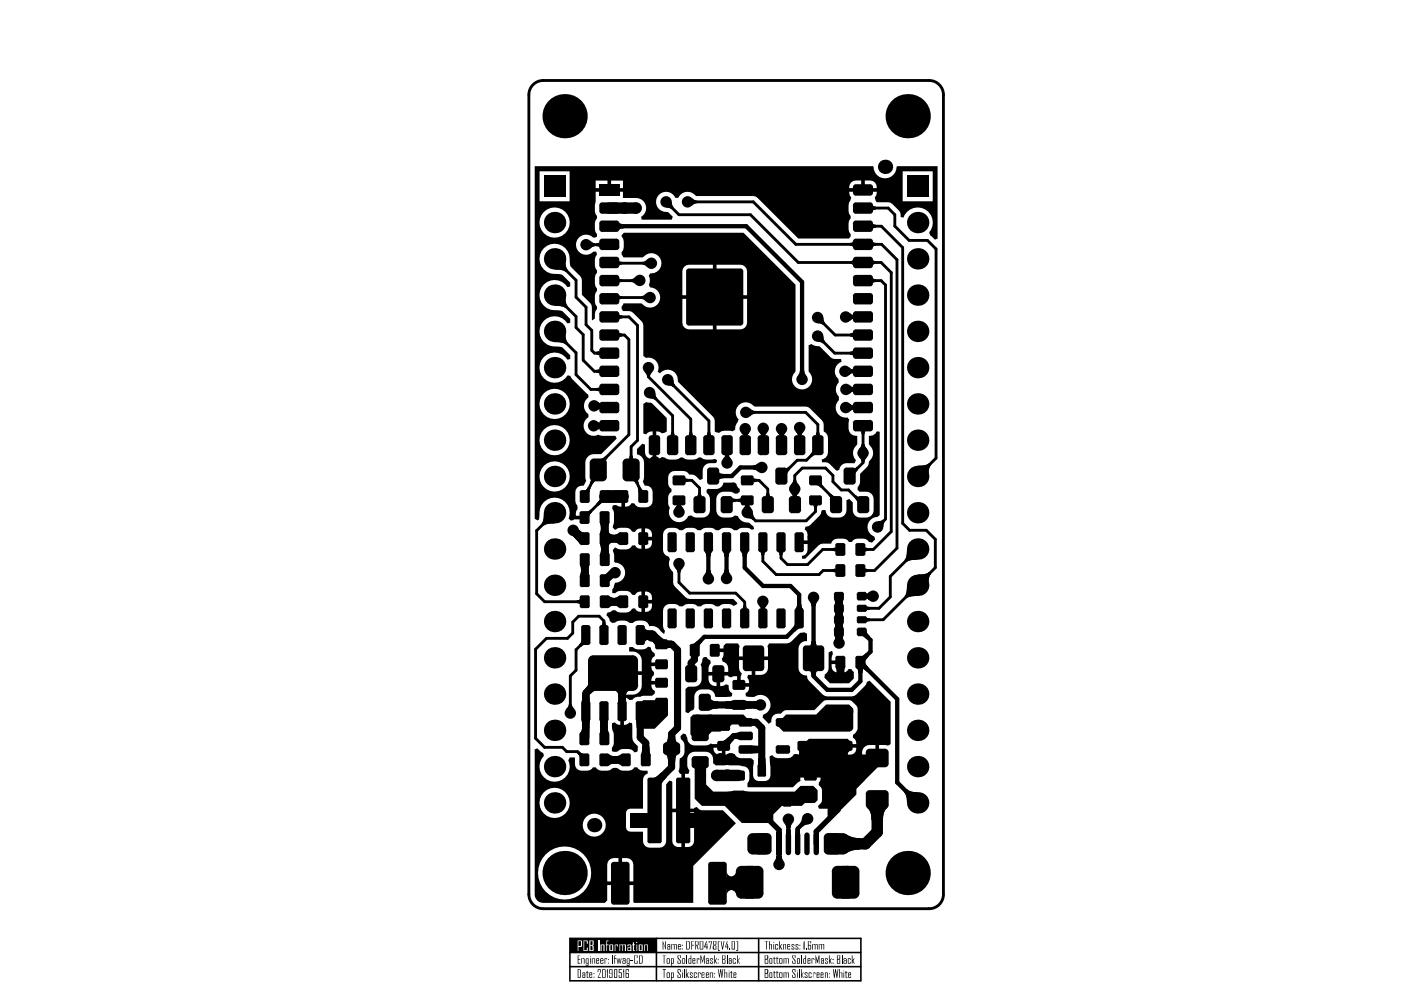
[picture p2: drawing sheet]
<svg xmlns="http://www.w3.org/2000/svg" width="297mm" height="210mm" viewBox="0 0 297 210" stroke-linecap="round" stroke-linejoin="round" font-family="sans-serif">
<path d="M115.2 17.1h81.8M115.2 17.1a3 3 0 0 0-3.1 2.9M197 17.1a3 3 0 0 1 3 3M112.1 20.1v169.5M200 20.1v169.5M112.1 189.6a3 3 0 0 0 3 3.1M115.2 192.7h81.8M200 189.7a3 3 0 0 1-3.1 3" fill="none" stroke="#000" stroke-width=".61"/>
<path d="M120.8 199h61.7v9h-61.7zM139.2 199v9M160.8 199v9M120.8 205h61.7M120.8 202h61.7" fill="none" stroke="#000" stroke-width=".33"/>
<g fill="#000">
<path d="M146.6 199.6h.5h-.4v.7h.4v.2h-.4v.8h-.1zM150.3 199.6h.7l-.4 1.7h-.2l.4-1.7h-.4v.3h-.1zM152.8 199.6h.2l.2 1.5 .2-1.5h.2l-.3 1.7h-.2zM162.1 199.6h.8h-.3v1.7h-.2v-1.7zM122.5 202.6h.5h-.4v.7h.4v.2h-.4v.7h.4v.1h-.5zM123.2 203.2h.7v1.1h-.1v-1h-.4v1h-.2zM124.4 205.9h.2v.3h.2v.1h-.2v.9h.2v.1l-.4-.1v-.9h-.1zM125.5 203.2h.7v1.1h-.2v-1h-.4v1h-.1zM126.7 205.6h.7v.5l-.5 1.1h.5v.1h-.7l.6-1.2v-.5h-.4v.5h-.2zM128.2 203.2h.5v.4l-.1-.3h-.3v1h-.1zM128.7 205.5h.2v1.8h-.2zM129.8 202.6h.1v1.7h-.1z"/>
<path d="M130.3 202.6h.3h-.2v.6h.2v.1h-.2v1h-.1zM130.7 203.2h.2l.1 .9 .2-.9h.1l.2 .9 .1-.9h.2l-.2 1.1h-.2l-.1-.8-.2 .8h-.2zM131.2 205.5h.7v.1h-.6v.6h.6v1.1l-.7-.1v-.5h.1v.5h.4v-.9h-.5zM132.2 205.5h.1v1.8h-.1zM133.7 203.6h.6v.1h-.6zM134.5 202.6h.7v.5h-.2v-.5h-.4v1.6h.4v-.5h.2v.6h-.7zM140.5 202.6h.7h-.3v1.7h-.2v-1.7zM140.5 199.6l.5 1.3v-1.3h.2v1.7l-.6-1.3v1.3h-.1zM142.3 200.2h1.2v1.1h-.2v-1h-.3v1h-.1v-1h-.4v1h-.2zM143.6 202.6h.7v.5h-.1v-.5h-.4v.4l.5 .6v.7h-.7v-.6h.2v.5h.4v-.4l-.6-.6zM145.5 202.6h.2v1.7h-.2zM147.3 199.6h.8v.7l-.3 .2 .3 .8h-.1l-.4-1h.4v-.7h-.5v1.7h-.2z"/>
<path d="M147.7 203.2h.6v.4h-.2v-.3h-.2v1h-.2zM148.5 202.6h.2l.3 1.1 .3-1.1h.1v1.7h-.1v-1.3l-.3 1.2-.3-1.2v1.3h-.2zM149.7 199.6h.2l-.4 1.1h.3v-.6h.2v.6h.1v.2h-.1v.4h-.2v-.4h-.5zM150.6 203.2h.6v.4h-.2v-.3h-.3v.3l.5 .3-.1 .4h-.5v-.4h.1v.3h.3v-.3l-.4-.3zM151.4 202.6h.2v1l.3-.4h.1l-.3 .5 .3 .6h-.1l-.3-.5v.5h-.2zM152.2 199.6h.5h-.4v1.9h.4v.1h-.5zM154.1 202.6h.2v1.7h-.2zM154.1 199.6h.2l-.4 1.1h.3v-.6h.2v.6h.1v.2h-.1v.4h-.2v-.4h-.5zM154.7 201.1h.1v.2h-.1zM155.4 203.3l.1-.1 .5 .1v.3h-.1v-.3h-.4v.9h.4v-.3h.1v.4l-.6-.1zM156 199.6h.5l-.1 2h-.4v-.1h.4v-1.9zM156.3 202.6h.1v1l.3-.4h.2l-.4 .5 .4 .6h-.2l-.3-.5v.5h-.1z"/>
<path d="M163 199.6h.2v.6h.5v1.1h-.2v-1h-.3v1h-.2zM164.4 200.2h.6v.4h-.2v-.3h-.3v.9h.3v-.3h.2l-.1 .4h-.5zM165.2 199.6h.2v1l.3-.4h.1l-.3 .5 .4 .6h-.2l-.3-.5v.5h-.2zM166.1 200.2h.6v1.1h-.2v-1h-.3v1h-.1zM167.8 200.2h.5l.1 .1v.3h-.1v-.3h-.3v.3l.4 .3v.4h-.6v-.4h.2v.3h.3v-.3l-.5-.3zM168.7 200.2h.6v.4h-.2v-.3h-.3v.3l.5 .3-.1 .4h-.5v-.4h.1v.3h.3v-.3l-.4-.3zM170.4 199.6h.2v1.7h-.2zM170.8 201.1h.2v.2h-.2zM172.2 200.2h1.2v1.1h-.2v-1h-.3v1h-.2v-1h-.3v1h-.2zM173.6 200.2h1.2v1.1h-.2v-1h-.3v1h-.2v-1h-.4v1h-.1z"/>
<path d="M164 199.8h.1v.1h-.1zM164 200.2h.1v1.1h-.1z"/>
<path d="M122.5 205.5l.7 .1v1.6l-.2 .1h-.5zM122.6 205.6v1.6h.3l.1-1.5z"/>
<path d="M123.5 206.2h.6v1.1h-.6v-.6l.4-.1v-.3h-.3v.3h-.1zM123.6 206.8v.4h.3v-.4z"/>
<path d="M124.2 203.3l.1-.1h.5l-.1 1.6-.5-.1v-.2l.4 .1v-.3l-.4-.1zM124.3 203.4v.8h.3v-.9z"/>
<path d="M125.1 202.8h.2v.1h-.2zM125.1 203.2h.2v1.1h-.2z"/>
<path d="M124.9 206.2h.7v.6h-.5v.4l.5-.2v.3l-.7-.1zM125.1 206.3v.3h.3v-.3z"/>
<path d="M125.9 206.3h.1v.3h-.1zM125.9 207.1h.1v.2h-.1z"/>
<path d="M126.4 203.2h.6v.5l-.4 .1v.4l.4-.2-.1 .3h-.5zM126.6 203.3v.3h.3v-.3z"/>
<path d="M127.3 203.3l.1-.1 .5 .1v.5h-.5v.4l.5-.2v.3l-.6-.1zM127.4 203.3v.3h.4v-.3z"/>
<path d="M127.6 205.6l.7-.1 .1 .1-.1 1.7-.7-.1zM127.8 205.6v1.6h.5v-1.6z"/>
<path d="M128.9 203.3h.2v.3h-.2zM128.9 204.1h.2v.2h-.2z"/>
<path d="M129.2 205.6h.7l-.1 1.7h-.6v-.5h.1v.4h.4v-.7h-.5zM129.3 205.6v.8h.4v-.8z"/>
<path d="M130.2 205.6h.7v1.7h-.7zM130.3 205.6v1.6h.4v-1.6z"/>
<path d="M132 203.2h.6v1.1l-.7-.1v-.4l.6-.2v-.3h-.3v.3h-.2zM132.1 203.8v.4h.4v-.4z"/>
<path d="M132.6 205.6h.7v.4h-.1v-.4h-.4v.7h.5v1l-.7-.1zM132.8 206.5v.7h.4v-.7z"/>
<path d="M132.9 203.3l.1-.1h.5l-.1 1.6-.5-.1v-.2l.4 .1v-.3l-.4-.1zM133 203.3v.9h.3v-.9z"/>
<path d="M135.5 202.6h.6l.2 .2v1.3l-.3 .2h-.5zM135.6 202.6v1.6h.4l.1-1.4z"/>
<path d="M141.4 203.2h.6v1.1l-.7-.1zM141.5 203.3v.9h.4v-.9z"/>
<path d="M141.5 200.2h.6v1.1h-.6v-.6l.5-.1v-.3h-.4v.3h-.1zM141.6 200.8v.4h.4v-.4z"/>
<path d="M142.3 203.2h.6v1l-.5 .1v.5h-.1zM142.4 203.3v.9h.3v-.9z"/>
<path d="M143.7 200.3l.2-.1 .5 .1-.1 .5h-.4v.4l.5-.2-.1 .3-.6-.1zM143.9 200.3v.3h.4v-.3z"/>
<path d="M144.7 200.3h.1v.3h-.1zM144.7 201.1h.1v.2h-.1z"/>
<path d="M144.6 203.3l.1-.1h.6l-.1 1.1-.6-.1zM144.7 203.3v.9h.4v-.9z"/>
<path d="M145.5 199.6h.6l.2 .1v1.4l-.3 .2h-.5zM145.7 199.6v1.6h.3l.1-1.4z"/>
<path d="M146.4 202.6h.2v1.7h-.6v-1.1h.4zM146.1 203.3v.9h.3v-.9z"/>
<path d="M146.8 203.2h.6v.6h-.4v.4l.4-.2v.3l-.6-.1zM147 203.3v.3h.3v-.3z"/>
<path d="M148.3 199.6h.8l-.1 1.7-.7-.1zM148.5 199.6v1.6h.5v-1.6z"/>
<path d="M149.7 203.2h.5l.1 .1v1l-.6-.1v-.5l.5-.1v-.3h-.4v.3h-.1zM149.8 203.8v.4h.4v-.4z"/>
<path d="M151.2 199.6h.7v.6l-.2 .2 .2 .2v.7h-.7l-.1-.1v-.6l.3-.2-.2-.2zM151.3 199.6v.6l.2 .1 .2-.1v-.6zM151.3 200.6v.6h.4v-.6z"/>
<path d="M152.2 203.3h.1v.3h-.1zM152.2 204.1h.1v.2h-.1z"/>
<path d="M153.1 202.6h.7v.7l-.2 .1 .2 .1-.1 .8h-.6zM153.3 202.6v.7h.2l.2-.1v-.6zM153.3 203.5v.7h.4v-.6z"/>
<path d="M154.5 203.2h.6v1.1h-.6v-.6l.5-.1v-.3h-.3v.3h-.2zM154.7 203.8v.4h.3v-.4z"/>
<path d="M155.1 199.6h.7v1.7h-.7zM155.3 199.6v1.6h.4v-1.6z"/>
<path d="M166.9 200.2h.6v.6h-.4v.4h.3l.1-.2v.3l-.6-.1zM167.1 200.3v.3h.3v-.3z"/>
<path d="M169.5 200.3h.2v.3h-.2zM169.5 201.1h.2v.2h-.2z"/>
<path d="M171.3 199.6h.7v.4h-.2v-.4h-.4v.7l.6 .1-.1 .9h-.6zM171.4 200.5v.7h.4v-.7z"/>
</g>
<path d="M120.8 199h18.3v3h-18.3z" fill-rule="evenodd" fill="#000"/>
<g fill="#fff">
<path d="M123.7 199.4h.9v.2v.5h-.2v-.5h-.5v1.9h.5v-.6h.2v.7h-.9z"/>
<path d="M126.8 199.4h.2v2.2h-.2z"/>
<path d="M127.3 200.2l.9 .1v1.3h-.3v-1.2h-.3v1.2h-.3z"/>
<path d="M128.6 199.5l.4-.1v.2h-.3v.6h.3v.2h-.3v1.2h-.1v-1.2h-.2v-.2h.2z"/>
<path d="M130.3 200.2h.7v.5h-.1v-.3h-.4v1.2h-.2z"/>
<path d="M131.3 200.2h1.3l.1 1.4h-.2v-1.2h-.4v1.2h-.2v-1.2h-.4v1.2h-.2z"/>
<path d="M134.2 199.8h.2v.4h.2v.2h-.2v1.1h.2v.1h-.3l-.1-.1v-1.1h-.2v-.2h.2z"/>
<path d="M136.6 200.2h.7v1.4h-.1v-1.2h-.5v1.2h-.1z"/>
<path d="M122.5 199.4h.8l.1 .2v1l-.2 .2h-.6v.8h-.1zM122.6 199.6v1h.6v-1z"/>
<path d="M124.9 199.4l1 .1v.8l-.3 .2 .3 .1-.1 1h-.9zM125.2 199.6v.8h.3l.1-.2v-.6zM125.2 200.6v.9h.4v-.8z"/>
<path d="M129.2 200.3h.8l-.1 1.3h-.7zM129.4 200.4v1.1h.4v-1.1z"/>
<path d="M133 200.3l.7-.1 .2 .2v1.2h-.9v-.7h.6v-.5h-.3v.2h-.3zM133.2 201v.5h.4v-.5z"/>
<path d="M134.9 199.7h.2v.2h-.2zM135 200.2h.1v1.4h-.1z"/>
<path d="M135.4 200.3h.9l-.1 1.3h-.8zM135.6 200.4v1.1h.4v-1.1z"/>
</g>
<g fill="#000">
<path d="M117.6 57.2l2.3-2.3a3.4 3.4 0 0 0 .5 2.3l-.5 .4a3.2 3.2 0 0 0-2.3-.4zM125.1 51l.5 .4 .6 .2v.6l-.6 .1-.5 .4zM126.5 51.6l.4-.1 .2-.2v1.2l-.2-.2-.4-.1zM131.3 55.2l.2 .2 .4 .1v.6l-.5 .1-.1 .2zM131.3 58.9l.2 .2 .4 .1v.6l-.4 .1-.2 .2zM131.2 47.1l.3 .3 .7 .1v.9l-.7 .1-.3 .4zM133.7 59.2l.6-.1 .5-.5v1.7l-.5-.4-.5-.1zM136.2 55.5l.5-.1 .5-.4v1.7l-.5-.5-.5-.1zM141.2 44l1.2-1.2 .1 .7 .3 .4-.4 .5-.5-.3zM146.6 42l.6 .4 .5 .1v.6l-.5 .1-.6 .4zM180.2 55.4l.5-.1 .2-.3v1.3l-.2-.3h-.5zM180.2 51.5l.5-.1 .2-.2v1.2l-.2-.2-.5-.1z"/>
<path d="M185.1 55l.1 .3 .5 .1v.6h-.5l-.1 .3zM185.1 51.2l.1 .2 .5 .1v.6l-.5 .1-.1 .2zM185.1 47.4l.1 .2 .5 .1v.6h-.5l-.1 .3zM185.1 43.5l.1 .2 .5 .1v.6l-.5 .1-.1 .2zM185.1 58.9l.1 .2 .5 .1v.6l-.5 .1-.1 .2zM117.6 64.8l2.3-2.2a3.4 3.4 0 0 0 .5 2.3l-.5 .4a3.2 3.2 0 0 0-2.3-.5zM117.6 72.5l2.3-2.2a3.4 3.4 0 0 0 .5 2.3l-.5 .4a3.2 3.2 0 0 0-2.3-.5zM126.5 78.4l.4-.1 .2-.2v1.2l-.2-.2-.4-.1zM126.5 74.6l.4-.1 .2-.2v1.2l-.2-.2-.4-.1zM131.3 66.6l.2 .2 .4 .1v.6l-.4 .1-.2 .2zM131.3 70.4l.2 .3h.4v.6l-.4 .1-.2 .2zM131.2 62.5l.2 .2 .5 .1v.6l-.5 .1-.1 .2z"/>
<path d="M135.9 62.8l.5-.2 .6-.4v1.7l-.6-.4-.5-.1zM136.6 78.8h1.7l-.4 .5-.1 .5h-.6l-.1-.5zM169.6 78.6h.9l.1 .5 .3 .5h-1.7l.3-.5zM173.4 68.5l1.2-1.2v.7l.3 .5-.4 .4-.5-.3zM173.4 72.5l1.2-1.2v.6l.3 .5-.4 .4-.5-.2zM180.2 78.4l.5-.1 .2-.2v1.2l-.2-.2-.5-.1zM180.2 74.6l.5-.1 .2-.2v1.2l-.2-.2-.5-.1zM180.2 66.9l.5-.1 .2-.2v1.2l-.2-.2-.5-.1zM180.2 70.7h.5l.2-.3v1.2l-.2-.2-.5-.1zM180 77.9l.5 .4 .5 .1v.6l-.5 .2-.5 .4zM180.2 66.4l.5 .4 .5 .1v.6l-.5 .1-.5 .5zM126.5 82.3l.4-.1 .2-.2v1.2l-.2-.3h-.4z"/>
<path d="M126.5 90l.4-.1 .2-.2v1.2l-.2-.2-.4-.1zM126.5 85.7h.5l.2-.3-.1 1.3-.2-.3h-.4zM126.7 89.4l.6 .4 .5 .2v.6l-.5 .1-.6 .4zM126.8 85.2l.5 .4 .5 .1v.7l-.5 .1-.5 .4zM127.4 97.2h.4l.5-.4 .5 .3-.3 .4 .1 .3zM133.5 96.6h.6l.1 .5 .2 .1h-1.2l.2-.1zM137.7 84.5l1.2-1.2 .1 .6 .3 .5-.4 .4-.5-.3zM141.6 81.7l1.2-1.2 .1 .7 .2 .4-.4 .5-.5-.3zM142.3 91.7h.6l.1 .4 .2 .2h-1.2l.2-.2zM146.2 91.7h.6v.4l.3 .2h-1.3l.3-.2zM150 91.7h.6l.1 .4 .2 .2h-1.2l.2-.2zM153.5 96.5h1.3l-.3 .2v.4h-.7v-.4z"/>
<path d="M153.8 96.3h.7l.1 .5 .4 .5h-1.7l.4-.5zM157.2 91.8h1.7l-.5 .5-.1 .5h-.6l-.1-.5zM157.7 91.7h.6l.1 .4 .2 .2h-1.2l.2-.2zM159.7 98.7l.5-.1 .5-.3v1.7l-.5-.3-.5-.1zM159 86.6l.5 .4 .5 .1v.6l-.5 .2-.5 .4zM161 91.7h1.7l-.4 .5-.2 .5h-.6l-.1-.5zM161.5 91.7h.6l.1 .4 .2 .2h-1.2l.2-.2zM164.9 91.8h1.6l-.4 .5-.1 .5h-.6l-.1-.5zM165.4 91.7h.6l.1 .4 .2 .2h-1.2l.2-.2zM166.6 99.2l.2 .1 .4-.4 .2 .7-.4 .5-.1 .4zM168.7 91.5h1.7l-.4 .5-.1 .6h-.7l-.1-.6zM169.2 91.7h.7v.4l.3 .2h-1.3l.3-.2z"/>
<path d="M172.2 95.5l.7 1h-.3l-.5 .4-.3-.5 .4-.5zM173.1 91.7h.6l.1 .4 .2 .2h-1.2l.2-.2zM180.2 86.1l.5-.1 .2-.2v1.2l-.2-.2-.5-.1zM180.2 82.3l.5-.1 .2-.2v1.2l-.2-.3h-.5zM180.2 85.6l.5 .4 .5 .1v.6l-.5 .2-.5 .4zM180.2 81.7l.5 .4 .6 .2v.6l-.6 .1-.5 .4zM181 99.2l.3 .1 .4-.4 .2 .7-.4 .5-.1 .4zM182.1 96.9h1.7l-.4 .5-.1 .5h-.6l-.2-.5zM182.4 91.5h1.2l-.2 .1-.1 .5h-.6l-.1-.5zM182.7 94.1h.6l.1 .6 .4 .5h-1.7l.4-.5zM184.2 92.4a1.61 1.61 0 0 0 1.7-.9h.6v17.7l-.4 .4a2.13 2.13 0 0 0-2.1 1.8 2.13 2.13 0 0 0 1.3 2.3l.3 .7-.7 .6-.7-.1-.2-.3a2.75 2.75 0 0 0-3.5 .3h-.5l-.2-.3a2.54 2.54 0 0 0-3.5 .4l-.1 .3-2.2 .1-3.3 3.1h-.6l-.1-.6a1.26 1.26 0 0 0 1.2-1.3v-1.3h-1.8v-.7h1.8l-.1-1.8-.5-.5 .2-.6 .6-.1 .4-.3 2-2 .5-1.1h.8a1.55 1.55 0 0 0 1.5 1.5 2.37 2.37 0 0 0 2.7-.7l.2-.8v-2.1l.6-.3 .7 .7a2.9 2.9 0 0 0 .5 2.8 3.2 3.2 0 0 0 3.5 0l.4-.7v-2.8a1.57 1.57 0 0 0-1.5-1.5h-1.5l-.4-.5 .1-.6a2.9 2.9 0 0 0 .5-2.7l1.5-1.5 .2-.4 .1-.7a2.37 2.37 0 0 0 .1-3.6zM194.6 98.8a3.5 3.5 0 0 0 2.3-.5l.4 .4a3.1 3.1 0 0 0-.5 2.3z"/>
<path d="M115.3 108.7l2.3 2.3a3.5 3.5 0 0 0-2.4 .5l-.4-.4a3.1 3.1 0 0 0 .5-2.4zM122.2 111.8l1.5 1.2h.5l.3-.2-1.6 2.5-1.9-2.2zM125.2 101.6l1.1 .4-.3 .1-.3 .5-.6-.2 .2-.5zM124 103.9l.3-.1 .3-.4 .6 .1-.2 .8zM124.4 108.4h.3l.5-.4 .2 .7-.4 .5v.3zM127.5 105.5l.7 .7-1.3 1-.5-.4zM127.2 105.7l.7 .9h-.3l-.5 .4-.4-.5 .4-.5zM127.2 110.8h2l-.2 1.8h-1.6zM127.2 115.3h2l-.2 1.7-1.5 .1-.1-1.1zM128.8 104.1l2.5-.2v2.7l-2.5-.1zM127.4 111.3h1.5l.3 1.8h-2zM127.5 115.8h1.5l.2 1.8h-2z"/>
<path d="M129.6 113.4h.2a1.64 1.64 0 0 0 1.4-.4v2.4l-.6-.3-1-.1zM129.1 113l.6 .3 1.1 .1v1.6h-.3a1.64 1.64 0 0 0-1.4 .4zM129 103.9l2.6 .2v2.4l-2.6 .1zM134.2 102l1.2-.3-.1 .2 .1 .6-.6 .1-.3-.5zM135.2 103.5l.6-.1 .3 .4 .3 .1-1.1 .4zM143.4 107.1h1.2l-.3 .2v.5h-.6l-.1-.5zM143.7 106.7h.6l.1 .5 .4 .5h-1.7l.4-.5zM145.3 101.2l.2 .3h.4v.7h-.4l-.2 .3zM148 104.6h.6l.1 .4 .2 .2h-1.2l.2-.2zM149.4 116.9h1.6l-.3 .4-.1 .7h-.9l-.1-.7zM152.5 100l.2 .4 .7 .1v.9l-.7 .1-.2 .3zM153.2 116.9h1.7l-.3 .4-.1 .7h-.9l-.1-.7z"/>
<path d="M155.2 105.5l.2 .2 .6 .1v.6l-.5 .1-.1 .2zM156.5 105.8l.4-.1 .2-.2v1.2l-.2-.2-.4-.1zM157.1 116.9h1.6l-.3 .4-.1 .7h-.9l-.1-.7zM157.8 107.1h1.2l-.2 .2-.1 .5h-.6v-.5zM158.1 106.8h.6l.2 .5 .4 .5h-1.7l.4-.5zM158.4 109.9l1.2-1.2 .1 .6 .3 .5-.4 .4-.5-.2zM159.8 101.2l.1 .3h.5v.7h-.5l-.1 .3zM161.1 117.1h1.2l-.2 .1-.1 .5h-.6v-.5zM162.5 104.6h.6l.1 .4 .2 .2h-1.2l.2-.2zM165 117.1h1.2l-.2 .1-.1 .5h-.6l-.1-.5zM167.7 104.5h1.7l-.5 .5-.1 .6h-.6l-.1-.6zM168.2 104.6h.6l.1 .4 .2 .2h-1.2l.2-.2z"/>
<path d="M168.2 101.8h.6l.1 .5 .5 .5h-1.7l.4-.5zM172.3 107.1h1.2l-.2 .2-.1 .5h-.6l-.1-.5zM173.1 102.9l1.2-.5-.1 .2 .4 .5-.6 .2-.5-.4zM175.7 105l.5-.3 .5 .4 .4 .1-1.1 .6v-.3zM176.5 116.2l.5-.1 .1-.2v1.2l-.1-.2-.5-.1zM181.4 105l.5 .3 .2-.1-.4 1.4v-.4l-.4-.5zM183.5 115.9l.1 .2 .5 .1v.6l-.5 .1-.1 .2zM186.1 110.5l.6-.1 .5-.2 .4 .4-.2 .5-.1 .6zM192.3 116.4l2.2 2.3a3.5 3.5 0 0 0-2.3 .5l-.4-.5a3.1 3.1 0 0 0 .5-2.3zM122.3 127.3l.5-.1 .1-.2v1.2l-.1-.2-.5-.1zM123.2 135.8l.8 .9h-.3l-.5 .5-.4-.5 .4-.5zM122.9 119.8h2.1l-.3 1.7h-1.5z"/>
<path d="M123.2 120.3h1.5l.3 1.7h-2.1zM127.7 131.9h.7v.5l.3 .2h-1.3l.3-.2zM128.8 121.5l.4-.4 .8 1.5-.6 .4zM129.6 126.8h.2a1.64 1.64 0 0 0 1.4-.5v2.5l-.6-.3-1-.2zM128.3 121.8l1.1-.9 1 1.2-1.1 1.3zM129.2 126.3l.5 .4 1.1 .1v1.5h-.3a1.64 1.64 0 0 0-1.3 .5zM133.5 137.2h.7a2.44 2.44 0 0 0 3.2-.1l.4 .1a2.01 2.01 0 0 0 1 1.3v.6a1.27 1.27 0 0 0-.7 1.4h2.2v.7h-2.2a1.24 1.24 0 0 0 .6 1.3v.6a1.15 1.15 0 0 0-.6 1.3h2.2v.7h-2.2a1.27 1.27 0 0 0 .7 1.4 .97 .97 0 0 1-.5 1h-1.9l-.6 .2a1.59 1.59 0 0 0-1.7 .7h-.7l-.5-.4-.4-.1v-.6a2.93 2.93 0 0 0 3.3-1l.3-.9v-2.3h-6.1v-.8h6.1v-2.2a2.05 2.05 0 0 0-2.6-2zM136.7 133.1a1.24 1.24 0 0 0 1.6 .6v1.8a1.39 1.39 0 0 0-1.6 .6v.1zM137.6 135.3l1.6-1 1.2 1.1 .7 .2-2.2 1.5-.1-.6zM141.6 135.8l.8 .1v1.5h-.8zM143.1 120.4h1.7l-.4 .5-.1 .5h-.6l-.2-.5zM146.5 136.6l.6-.1 .7-.6 1.1 .2-.6 .8 .1 .4z"/>
<path d="M149.7 120.9h.9l.1 .5 .3 .5h-1.7l.3-.5zM153.6 120.8h.9l.1 .6 .3 .4h-1.7l.3-.4zM157.6 128.4h.6l.1 .5 .2 .1h-1.2l.2-.1zM160.9 128.4h1.7l-.4 .5-.2 .5h-.6l-.1-.5zM161.4 128.4h.6l.1 .5 .2 .1h-1.2l.3-.1zM168.5 132.1l1.4 1.1a.82 .82 0 0 0-1 .4l-.3 .3-.8-.5 .7-.8zM169 128.1h.9l.1 .6 .3 .4h-1.7l.3-.4zM171.6 127.5h1.7l-.3 .5-.1 .5h-.9l-.1-.5zM172 135.9h.9l.2 .7 .3 .2h-1.8l.3-.2zM176.5 120.7l.5-.1 .1-.2v1.2l-.1-.3h-.5zM176.8 127h2.1l-.3 1.8h-1.5zM176.8 134.6h2.1l-.2 1.7h-1.6v-1z"/>
<path d="M176.8 129.5h2.1l-.2 1.7h-1.6v-1zM176.8 131.9h2.1l-.2 1.7-1.6 .1v-1.1zM177.1 126.7h1.5l.3 1.8h-2.1zM177.1 134.7h1.6v.8h-1.6zM177.1 129.1l1.6 .1 .2 1.7h-2.1l.3-.7zM177.1 131.6h1.6l.2 1.7h-2.1l.3-.6zM183.2 126.1l.5-.1 .6-.4v1.7l-.6-.5-.5-.1zM182.5 134.9l1.3-1.3a.74 .74 0 0 0 .3 1l.3 .3-.7 .6a1.37 1.37 0 0 0-1.2-.7zM183.5 120.4l.1 .2 .5 .1v.6h-.5l-.1 .3zM182.4 139.1a.67 .67 0 0 0 .9-.3l.4-.4 .4 .9a1.43 1.43 0 0 0-.7 1.2zM183.7 128.4l.2 .2 .5 .1v.6l-.5 .1-.2 .2zM183.7 130.8l.2 .2 .5 .1v.6l-.5 .1-.2 .2z"/>
<path d="M183.7 125.8l.2 .2 .5 .1v.6l-.5 .1-.2 .2zM192.3 124.1l2.2 2.3a3.5 3.5 0 0 0-2.3 .5l-.4-.5a3.1 3.1 0 0 0 .5-2.3zM194.6 121.8a3.5 3.5 0 0 0 2.3-.5l.4 .5a3.1 3.1 0 0 0-.5 2.3zM120.6 149.3h.6l.2 .5 .4 .5h-1.7l.4-.5zM122.8 159.3l.6 .5h.3l-.9 .8v-.3l-.4-.5zM123.3 152.6h1.8l-.1 1.7h-1.6zM124.7 144.9l1.7 1.6-.6 .1-1.1 .9-1-1 .9-1.1zM123.4 153.8l1.6 .4-.1 1.3-1.9-.1 .3-.6zM123.4 147.2h1.6l.1 1.8h-1.8zM127.1 152.6h1.9l-.2 1.7h-1.5zM127.3 153.8h1.5l.1 1 .3 .7h-2.1zM130.4 146.5h3a1.17 1.17 0 0 0-.7 1.5h-1.6a1.17 1.17 0 0 0-.7-1.5z"/>
<path d="M131.5 150.8h.8v2.9a1.25 1.25 0 0 0 1.1-.5l.6 .1 .1 3.1a2.42 2.42 0 0 0 1.1 1.8v1.2l-.6 .1-.3-.3a3.1 3.1 0 0 0-3-.1l-.5 .3-.9-.1-.2-.1 .1-.7a3.9 3.9 0 0 0 .3-3.1l-.3-.9v-1.2l.6-.1a1.09 1.09 0 0 0 1.1 .5zM131.1 147.2h1.6l.1 1.8h-1.8zM134.8 152.6h1.9l-.2 1.7h-1.5zM136.1 148.8l.3-.4h5.2v3.3l-2.8 2.8h-2.7zM136.2 158.3h1.5l.2 1.7h-2zM141.6 155.9h1.5a1.26 1.26 0 0 0 .8 1.6h-3a1.26 1.26 0 0 0 .7-1.6zM147 151.5h10.6l1.5 1.5-.6 .6h-3.3l-.6 .6h-.9l-.9 .9h-1.9l-1.2 1.2h-2.7l-.6-.6v-3.6zM150.7 147.9a.88 .88 0 0 0 1.2 .8h.3v1.5l-1.1 .1-.8 .4zM153.8 148.7l1.8-.3v2.1l-1.8-.3zM155.5 155.4l1.4-.2v1.7l-1.4-.3zM152.8 157.1a1.68 1.68 0 0 0 1.7-.9l1.1 .6-.9 1.1-.1 .3 .2 .3zM157.8 148.4l1.7 .3v1.5l-1.7 .3z"/>
<path d="M159.6 148.7l.8-.1v1.7l-.8-.1zM159.3 158l1.7 .1v1.6l-1.7 .1zM164.9 153.3l1.8-1.8h6.4l2.1-2.1h4.8l.9 .9v4.2l-.7 .6h-14.1l-1.2-1.2zM171.6 142.3h1.8l-.3 .2-.2 .7h-.9l-.1-.7zM171.8 157.4l.2 .3 .6 .1v.7l-.6 .1-.2 .3zM172.8 157.8l.6-.1 .2-.3v1.5l-.2-.3-.6-.1zM176.2 157.4l.2 .3 .7 .1v.7l-.7 .1-.2 .3zM177.3 157.8l.6-.1 .2-.3v1.5l-.2-.3-.6-.1zM177.1 141.5h2.1l-.2 1.8h-1.6v-1.1zM177.4 141.9h1.6l.1 .9h-1.7zM181.5 141.7h1.8l-.3 .2-.1 .8h-.9l-.2-.8zM183.5 140.2v.5l.6 .8-.3 .9-.9-.7-.4 .1z"/>
<path d="M130.1 160.3h.3a1.64 1.64 0 0 0 1.3-.4v2.4l-.5-.3-1.1-.1zM129.1 159.9l.5 .3 1.1 .1v1.6h-.2a1.64 1.64 0 0 0-1.4 .4zM138 164.9a1.3 1.3 0 0 0 1.6-.6l.6-.5 1.2 1-1.1 1.3-.1 .6 .1 .2zM140.9 159.9h3a1.26 1.26 0 0 0-.8 1.6h-1.5a1.26 1.26 0 0 0-.7-1.6zM146.9 162.8h3.1a1.26 1.26 0 0 0-.8 1.6h-1.5a1.26 1.26 0 0 0-.8-1.6zM153.7 167.9l1.8-.2v2l-1.8-.3zM159.2 167.9l3.1 .3-1.4 .4-.3 1.6a.76 .76 0 0 0-.9-.7l-.6-.1zM157.7 167.7l1.7 .2v1.5l-1.7 .3zM160.8 160.8h1.5l.1 1.6h-1.8zM147.6 161.5h1.8l.3 .3v4.5l1.5 1.5h17.3l1.2-1.2h2.7l1 .9v2.2l-.7 .6h-2.1l-.6 .6h-4.2l-1.8 1.8v1.8l.6 .9-.9-.9 .9 .9-.9-.9h-6.4l-3.6-3.6h-4.9l-1.5-1.5v-7l-.3-.3zM160.8 168.2l.7-.2 2.3-.1 .1 1.5a1.34 1.34 0 0 0-1.5 .7v.1l-.3-1.6zM163.7 162.1l.9-.9h3.6l1.2-1.2v-1.3l2.1-2.1h8.2l.6 .6v1.9l-5.7 5.7h-5.8l-1.5 1.5h-3l-.6-.6z"/>
<path d="M164.6 167.9l3 .3-1.3 .4-.3 1.6a.76 .76 0 0 0-.9-.7l-.6-.1zM166.3 174.6h1.7l-.3 .4-.1 .5h-.9l-.1-.5zM166.7 175.8h.9l.1 1h-1.1zM169 167.9l1.7-.2v2l-1.7-.3zM166.1 168.2l.8-.2 2.3-.1 .1 1.5a1.34 1.34 0 0 0-1.5 .7v.1l-.3-1.6zM168.7 175.8h.9l.1 1h-1.1zM170 173.6l1.2 1.2-.5 .1-.5 .3-.6-.6 .3-.5zM175.5 166l6-6h5.2v2.1l-5.2 5.1v1.2l-6 6.1zM175.5 169.8h2.2v1.6l-2.2 1.4zM176.8 170.2l1.4-.8 .1 1.4-1.2 .2-.1-.5zM183.8 171.2h4.4a2.99 2.99 0 0 0-1 2.7h-2.4a2.99 2.99 0 0 0-1-2.7zM191.7 168l.7-.6 .1 .1a3.3 3.3 0 0 0 2 .5l-2.2 2.2a3 3 0 0 0-.6-2.2z"/>
<path d="M153.6 186.1a2.23 2.23 0 0 0 2.4-1v-.3l.1 4.9a1.4 1.4 0 0 0-1.6-1.2h-.9zM154.9 186.1a2.23 2.23 0 0 0 2.4-1v-.3l.1 4.9a1.4 1.4 0 0 0-1.6-1.2h-.9zM154.1 184.8a1.38 1.38 0 0 0 1.5 1.2l.9 .1v2.4a2.23 2.23 0 0 0-2.4 1v.2zM164.6 181.5h1.1l.3 .9h-1.7zM177.8 176.8a4.6 4.6 0 0 0 2.9 .9v2.4a4.6 4.6 0 0 0-2.9 1zM179.3 176.8a4.8 4.8 0 0 0 3 .9v2.4a4.8 4.8 0 0 0-3 .9zM140.5 205.5h.7v.1h-.3v1.7h-.2v-1.7h-.2zM143.6 205.6h.7v.5h-.1v-.5h-.4v.4l.5 .6v.7h-.7v-.6h.2v.5h.4v-.4l-.6-.6zM145 205.5h.2v1.8h-.2zM145.4 205.5h.2v1.1l.3-.4h.1l-.3 .5 .4 .6h-.2l-.3-.5v.5h-.2zM146.3 206.2h.4l.2 .1v.3h-.2v-.3h-.3v.3l.5 .3-.1 .4h-.5v-.4h.1v.3h.3v-.3l-.4-.3zM147.1 206.2h.6v.4h-.1v-.3h-.3v.9h.3v-.3h.1v.4h-.6z"/>
<path d="M148 206.2h.6v.4h-.2v-.3h-.3v1h-.1zM150.5 206.2h.7v1.1h-.2v-1h-.3v1h-.2zM152.2 205.5h.1l.2 1.4 .2-1.4h.2l.1 1.4 .2-1.4h.1l-.2 1.8h-.1l-.2-1.4-.3 1.4zM153.6 205.5h.1v.7h.5v1.1h-.2v-1h-.3v1h-.1zM155 205.9h.1v.3h.2v.1h-.2v.9h.2v.1h-.3v-1h-.2zM164.1 202.9h.1v.3h.2v.1h-.2v.9h.2v.1l-.3-.1zM164.1 205.9h.1v.3h.2v.1h-.2v.9h.2v.1l-.3-.1zM164.7 202.9h.1v.3h.3v.1h-.3v.9h.3v.1l-.4-.1zM164.7 205.9h.1v.3h.3v.1h-.3v.9h.3v.1l-.4-.1zM166.1 203.2h1.2v1.1h-.2v-1h-.4v1h-.1v-1h-.3v1h-.2zM166.1 206.2h1.2v1.1h-.2v-1h-.4v1h-.1v-1h-.3v1h-.2zM168 202.6h.7v.5h-.2v-.5h-.4v.4l.6 .6v.7l-.7-.1v-.5h.1v.5h.4v-.4l-.5-.7z"/>
<path d="M168 205.6h.7v.5h-.2v-.5h-.4v.4l.6 .6v.7l-.7-.1v-.5h.1v.5h.4v-.4l-.5-.7zM169.4 205.5h.1v1.8h-.1zM169.9 202.6h.2v1.7h-.2zM169.8 205.5h.2v1.1l.3-.4h.1l-.3 .5 .3 .6h-.1l-.3-.5v.5h-.2zM170.6 206.2h.6v.4h-.1v-.3h-.4v.3l.5 .3-.1 .4-.5-.1v-.3h.1v.3h.4v-.3l-.5-.3zM171.4 206.2h.7v.4h-.2v-.3h-.3v.9h.3v-.3h.2v.4l-.7-.1zM172.1 203.2h.6v.4h-.2v-.3h-.3v1h-.1zM172.4 206.2h.5v.4h-.2v-.3h-.3v1zM172.9 202.6l.4 1.1 .3-1.1h.1v1.7h-.1v-1.3l-.2 1.2-.4-1.2 .1 1.3h-.2zM174.9 203.2h.6v.4h-.1v-.3h-.3v.3l.4 .3-.1 .4-.5-.1v-.3h.2v.3h.3v-.3l-.5-.3zM174.9 206.2h.6v1.1h-.1v-1h-.3v1h-.2zM175.8 202.6h.1v1l.3-.4h.2l-.3 .5 .3 .6h-.2l-.3-.5v.5h-.1z"/>
<path d="M176.6 205.5h.2l.1 1.4 .2-1.4h.1l.2 1.4 .2-1.4h.2l-.3 1.8h-.1l-.3-1.4-.1 1.4h-.2zM178.4 202.6h.2v1.7h-.2zM177.9 205.5h.2v.7h.5v1.1h-.2v-1h-.3v1h-.2zM179.3 205.9h.1v.3h.3v.1h-.3v.9h.3v.1l-.4-.1v-.9h-.2zM179.8 203.2h.6v.4h-.2v-.3h-.3v.9h.3v-.3h.2l-.1 .4h-.5zM180.6 202.6h.2v1l.3-.4h.1l-.3 .5 .3 .6h-.1l-.3-.5v.5h-.2z"/>
<path d="M180.8 39.7h.7zM181 39.2l.5-.1v.6h-.7z"/>
<path d="M184.5 39.1v.6zM184.5 39.1a.61 .61 0 0 1 .6 .6h-.6z"/>
<path d="M127.7 56.3v.6zM127.1 56.3h.6v.6a.61 .61 0 0 1-.6-.6z"/>
<path d="M127.1 55h.6zM127.2 54.6l.5-.2v.6h-.6z"/>
<path d="M127.1 43.5h.6zM127.2 43.1l.5-.2v.6h-.6z"/>
<path d="M127.7 44.7v.6zM127.1 44.7h.6v.6a.61 .61 0 0 1-.6-.6z"/>
<path d="M127.7 48.6v.6zM127.1 48.6h.6v.6a.61 .61 0 0 1-.6-.6z"/>
<path d="M127.1 47.4h.6zM127.2 46.9l.5-.1v.6h-.6z"/>
<path d="M127.7 52.4v.6zM127.1 52.4h.6v.6a.61 .61 0 0 1-.6-.6z"/>
<path d="M127.1 51.2h.6zM127.2 50.8l.5-.2v.6h-.6z"/>
<path d="M127.1 58.9h.6zM127.2 58.5l.5-.2v.6h-.6z"/>
<path d="M130.7 56.3h.6zM130.7 56.3h.6a.61 .61 0 0 1-.6 .6z"/>
<path d="M130.7 54.4v.6zM130.7 54.4a.61 .61 0 0 1 .6 .6h-.6z"/>
<path d="M130.7 42.9v.6zM130.7 42.9a.61 .61 0 0 1 .6 .6h-.6z"/>
<path d="M130.7 44.7h.6zM130.7 44.7h.6a.61 .61 0 0 1-.6 .6z"/>
<path d="M130.7 48.6h.6zM130.7 48.6h.6a.61 .61 0 0 1-.6 .6z"/>
<path d="M130.7 46.8v.6zM130.7 46.8a.61 .61 0 0 1 .6 .6h-.6z"/>
<path d="M130.7 52.4h.6zM130.7 52.4h.6a.61 .61 0 0 1-.6 .6z"/>
<path d="M130.7 50.6v.6zM130.7 50.6a.61 .61 0 0 1 .6 .6h-.6z"/>
<path d="M130.7 58.3v.6zM130.7 58.3a.61 .61 0 0 1 .6 .6h-.6z"/>
<path d="M145.5 57.5h.6zM145.6 57.1l.5-.2v.6h-.6z"/>
<path d="M157 56.9v.6zM157 56.9a.61 .61 0 0 1 .6 .6h-.6z"/>
<path d="M181.5 56.3v.6zM180.8 56.3h.7v.6a.61 .61 0 0 1-.7-.6z"/>
<path d="M180.8 55h.7zM181 54.6l.5-.2v.6h-.7z"/>
<path d="M181.5 44.7v.6zM180.8 44.7h.7v.6a.61 .61 0 0 1-.7-.6z"/>
<path d="M180.8 43.5h.7zM181 43.1l.5-.2v.6h-.7z"/>
<path d="M180.8 58.9h.7zM181 58.5l.5-.2v.6h-.7z"/>
<path d="M181.5 52.4v.6zM180.8 52.4h.7v.6a.61 .61 0 0 1-.7-.6z"/>
<path d="M180.8 51.2h.7zM181 50.8l.5-.2v.6h-.7z"/>
<path d="M181.5 48.6v.6zM180.8 48.6h.7v.6a.61 .61 0 0 1-.7-.6z"/>
<path d="M180.8 47.4h.7zM181 46.9l.5-.1v.6h-.7z"/>
<path d="M181.5 40.9v.6zM180.8 40.9h.7v.6a.61 .61 0 0 1-.7-.6z"/>
<path d="M184.5 56.3h.6zM184.5 56.3h.6a.61 .61 0 0 1-.6 .6z"/>
<path d="M184.5 54.4v.6zM184.5 54.4a.61 .61 0 0 1 .6 .6h-.6z"/>
<path d="M184.5 44.7h.6zM184.5 44.7h.6a.61 .61 0 0 1-.6 .6z"/>
<path d="M184.5 42.9v.6zM184.5 42.9a.61 .61 0 0 1 .6 .6h-.6z"/>
<path d="M184.5 58.3v.6zM184.5 58.3a.61 .61 0 0 1 .6 .6h-.6z"/>
<path d="M184.5 52.4h.6zM184.5 52.4h.6a.61 .61 0 0 1-.6 .6z"/>
<path d="M184.5 50.6v.6zM184.5 50.6a.61 .61 0 0 1 .6 .6h-.6z"/>
<path d="M184.5 48.6h.6zM184.5 48.6h.6a.61 .61 0 0 1-.6 .6z"/>
<path d="M184.5 46.8v.6zM184.5 46.8a.61 .61 0 0 1 .6 .6h-.6z"/>
<path d="M184.5 40.9h.6zM184.5 40.9h.6a.61 .61 0 0 1-.6 .6z"/>
<path d="M113.4 35.2h71.7l.1 .2a2.45 2.45 0 0 0 2.5 2.4 2.45 2.45 0 0 0 2.4-2.4l.1-.2h8.6v15.4l-.6 .2-1-.9-.2-.6a3.2 3.2 0 0 0-.8-4.8 3.2 3.2 0 0 0-4.6 1.6l-.6-.1v-.5a4 4 0 0 0-2.2-2.5l-2.9-.1-.4-1 .3-.5 .1-.7h-5.8l.1 .7 .3 .5-.5 1a3.3 3.3 0 0 0 .4 2.9v.5l-.4 .5a3.3 3.3 0 0 0 .4 2.9v.4l-.4 .5h-10.8l-9-8.9-12.7-.2a2.18 2.18 0 0 0-3.7 .5h-.6l-.1-.3a2.15 2.15 0 0 0-3.8 .3 2.15 2.15 0 0 0 2.4 3l.9 1-.2 .6h-6.3l-.2-.6a2.14 2.14 0 0 0 1-2.4 2.14 2.14 0 0 0-2-1.6h-2.8v-1.3h-5.8l-.1 2.2a3.3 3.3 0 0 0 .4 2.9v.5l-.4 .5a3.3 3.3 0 0 0 .4 2.9l-.1 .6h-.8a2.14 2.14 0 0 0-3 .1 2.14 2.14 0 0 0 .1 3 2.14 2.14 0 0 0 3 0h.6l.2 .6-.4 .5a3.3 3.3 0 0 0 .4 2.8v.5l-.4 .5a3.3 3.3 0 0 0 .4 2.9v.4l-.4 .5a3.3 3.3 0 0 0 .4 2.9v.5l-.4 .5-.1 .6v.9l-.6 .4-.1-3.2-2-2.2-.1-3.6-2.3-2.3-.2-1.4a3.2 3.2 0 0 0-3.1-3.5 3.2 3.2 0 0 0-3.3 3.3 3.2 3.2 0 0 0 3.5 3.1l1.4 .2 1.6 1.6v.8l-.6 .2-.4-.6a3.2 3.2 0 0 0-5.3 1.2 3.2 3.2 0 0 0 3.3 4.3l1.4 .2 1.6 1.6v.8l-.6 .2-.4-.6a3.2 3.2 0 0 0-5.3 1.2 3.2 3.2 0 0 0 3.3 4.3l1.4 .2 1.6 1.6v.8l-.6 .1-.4-.5a3.2 3.2 0 0 0-4.8 .2 3.2 3.2 0 0 0 .6 4.6 3.2 3.2 0 0 0 4.6-.9l.7 .1 .3 .6 3.4 3.3a.67 .67 0 0 1-.3 .9 2.11 2.11 0 0 0 .3 3.3v.7l-.3 .3a2.13 2.13 0 0 0-.3 2.8 2.13 2.13 0 0 0 2.8 .6l.8 .2h2.8l.3 .6-3.3 3.3a2.78 2.78 0 0 0-3.2 .9l-.2 .9v3l.2 .8-.5 1.1a1.46 1.46 0 0 0-1.8 1.3v1.9l.1 .5 .3 .5v.7l-.2 .4-.1 1h1.8v.8h-2.2l-.2 .2-.5 .1-.5-.5a3.2 3.2 0 0 0-2.5-4.4 3.2 3.2 0 0 0-3.6 3.6l-.2 1.1-.2 .1-.6-.3zM183.4 38.3v1.6h2.5a1.44 1.44 0 0 0-1.4-1.6zM129.6 38.3v1.6h2.5v-1.6zM126.3 38.3v1.6h2.5v-1.6zM180.5 38.7l-.3 .4-.1 .8h2.5v-1.6h-1.1l-.6 .1zM191.4 36.3v6.4h6.4v-6.4zM114.4 36.3v6.4h6.4v-6.4zM114.4 47.2a3.2 3.2 0 0 0 6.4 0 3.2 3.2 0 0 0-6.4 0zM114.4 85.6a3.2 3.2 0 0 0 6.4 0 3.2 3.2 0 0 0-6.4 0zM114.4 93.3a3.2 3.2 0 0 0 6.4 0 3.2 3.2 0 0 0-6.4 0zM114.4 101a3.2 3.2 0 0 0 6.4 0 3.2 3.2 0 0 0-6.4 0z"/>
<path d="M127.7 75.5v.6zM127.1 75.5h.6v.6a.61 .61 0 0 1-.6-.6z"/>
<path d="M127.1 74.3h.6zM127.2 73.8l.5-.1v.6h-.6z"/>
<path d="M127.7 67.8v.6zM127.1 67.8h.6v.6a.61 .61 0 0 1-.6-.6z"/>
<path d="M127.1 66.6h.6zM127.2 66.2l.5-.2v.6h-.6z"/>
<path d="M127.7 63.9v.7zM127.1 63.9h.6v.7a.61 .61 0 0 1-.6-.7z"/>
<path d="M127.1 62.7h.6zM127.2 62.3l.5-.2v.6h-.6z"/>
<path d="M127.7 71.6v.6zM127.1 71.6h.6v.6a.61 .61 0 0 1-.6-.6z"/>
<path d="M127.1 70.4h.6zM127.2 70l.5-.2v.6h-.6z"/>
<path d="M127.7 79.3v.6zM127.1 79.3h.6v.6a.61 .61 0 0 1-.6-.6z"/>
<path d="M127.1 78.1h.6zM127.2 77.7l.5-.2v.6h-.6z"/>
<path d="M127.7 60.1v.6zM127.1 60.1h.6v.6a.61 .61 0 0 1-.6-.6z"/>
<path d="M130.7 75.5h.6zM130.7 75.5h.6a.61 .61 0 0 1-.6 .6z"/>
<path d="M130.7 73.7v.6zM130.7 73.7a.61 .61 0 0 1 .6 .6h-.6z"/>
<path d="M130.7 67.8h.6zM130.7 67.8h.6a.61 .61 0 0 1-.6 .6z"/>
<path d="M130.7 66v.6zM130.7 66a.61 .61 0 0 1 .6 .6h-.6z"/>
<path d="M130.7 63.9h.6zM130.7 63.9h.6a.61 .61 0 0 1-.6 .7z"/>
<path d="M130.7 62.1v.6zM130.7 62.1a.61 .61 0 0 1 .6 .6h-.6z"/>
<path d="M130.7 71.6h.6zM130.7 71.6h.6a.61 .61 0 0 1-.6 .6z"/>
<path d="M130.7 69.8v.6zM130.7 69.8a.61 .61 0 0 1 .6 .6h-.6z"/>
<path d="M130.7 79.3h.6zM130.7 79.3h.6a.61 .61 0 0 1-.6 .6z"/>
<path d="M130.7 77.5v.6zM130.7 77.5a.61 .61 0 0 1 .6 .6h-.6z"/>
<path d="M130.7 60.1h.6zM130.7 60.1h.6a.61 .61 0 0 1-.6 .6z"/>
<path d="M146.1 68.4v.6zM145.5 68.4h.6v.6a.61 .61 0 0 1-.6-.6z"/>
<path d="M157 68.4h.6zM157 68.4h.6a.61 .61 0 0 1-.6 .6z"/>
<path d="M132.3 49.4h25.3l11.1 11-.1 18.4a2.15 2.15 0 0 0 0 3.1 2.15 2.15 0 0 0 3.1-.1 2.15 2.15 0 0 0-.3-3.1v-5.5l.7-.3 .7 .4 1 .2 2.7 2.5 1.8 .1 .1 .6a2.11 2.11 0 0 0-.6 3.6v.7a2.16 2.16 0 0 0 .1 3.1v.8a2.12 2.12 0 0 0-.5 2.5 2.12 2.12 0 0 0 2.3 1.1l.3 .5a3.7 3.7 0 0 0 .4 3l.5 .3 .9 .1-.1 1.9a2.29 2.29 0 0 0-.2 3.3l-.4 .6a2.52 2.52 0 0 0-3 .8l-.1 .6-.7 .2-1.8-1.7-1.2-.1-.1-.6a1.49 1.49 0 0 0 1.4-1.5v-3l-.2-.6-.3-.5-.5-.3-.1-2-3.2-3.2-11.3-.1a2.18 2.18 0 0 0-3.2-.4 2.18 2.18 0 0 0-.2 3.1l-.2 .6a1.94 1.94 0 0 0-.5 1.6l-.5 .3a3.3 3.3 0 0 0-2.9 .4l-1-.3v-2.3l-.3-.8-7.4-7.5a2.21 2.21 0 0 0-1.3-2.2 2.21 2.21 0 0 0-2.6 .4l-.5-.3a2.17 2.17 0 0 0-.3-2.3 2.17 2.17 0 0 0-2.2-.7l-.5-.3-.1-7-2.1-2.2-.9-.3h-1.2l-.3-.5v-.5l.4-.7h3.8a2.15 2.15 0 0 0 3.6-.1 2.15 2.15 0 0 0-1.7-3.2l-.3-.6a2.01 2.01 0 0 0 0-1.9l.3-.6a2.14 2.14 0 0 0 2-3 2.14 2.14 0 0 0-3.6-.4l-4.1 .1-.4-.6v-.5a3.1 3.1 0 0 0 0-3.4v-.2zM151.9 56.1v6.5h6.5v-5.1a1.4 1.4 0 0 0-1.4-1.4zM145.1 56.5l-.3 .5-.1 .5v5.1h6.4v-6.5h-5l-.6 .1zM151.9 63.4v6.4h5.1a1.4 1.4 0 0 0 1.4-1.4v-5zM144.7 63.4v5a1.4 1.4 0 0 0 1.4 1.4h5v-6.4z"/>
<path d="M181.5 75.5v.6zM180.8 75.5h.7v.6a.61 .61 0 0 1-.7-.6z"/>
<path d="M180.8 74.3h.7zM181 73.8l.5-.1v.6h-.7z"/>
<path d="M181.5 67.8v.6zM180.8 67.8h.7v.6a.61 .61 0 0 1-.7-.6z"/>
<path d="M180.8 66.6h.7zM181 66.2l.5-.2v.6h-.7z"/>
<path d="M181.5 63.9v.7zM180.8 63.9h.7v.7a.61 .61 0 0 1-.7-.7z"/>
<path d="M180.8 62.7h.7zM181 62.3l.5-.2v.6h-.7z"/>
<path d="M181.5 79.3v.6zM180.8 79.3h.7v.6a.61 .61 0 0 1-.7-.6z"/>
<path d="M180.8 78.1h.7zM181 77.7l.5-.2v.6h-.7z"/>
<path d="M181.5 71.6v.6zM180.8 71.6h.7v.6a.61 .61 0 0 1-.7-.6z"/>
<path d="M180.8 70.4h.7zM181 70l.5-.2v.6h-.7z"/>
<path d="M181.5 60.1v.6zM180.8 60.1h.7v.6a.61 .61 0 0 1-.7-.6z"/>
<path d="M184.5 75.5h.6zM184.5 75.5h.6a.61 .61 0 0 1-.6 .6z"/>
<path d="M184.5 73.7v.6zM184.5 73.7a.61 .61 0 0 1 .6 .6h-.6z"/>
<path d="M184.5 67.8h.6zM184.5 67.8h.6a.61 .61 0 0 1-.6 .6z"/>
<path d="M184.5 66v.6zM184.5 66a.61 .61 0 0 1 .6 .6h-.6z"/>
<path d="M184.5 63.9h.6zM184.5 63.9h.6a.61 .61 0 0 1-.6 .7z"/>
<path d="M184.5 62.1v.6zM184.5 62.1a.61 .61 0 0 1 .6 .6h-.6z"/>
<path d="M184.5 79.3h.6zM184.5 79.3h.6a.61 .61 0 0 1-.6 .6z"/>
<path d="M184.5 77.5v.6zM184.5 77.5a.61 .61 0 0 1 .6 .6h-.6z"/>
<path d="M184.5 71.6h.6zM184.5 71.6h.6a.61 .61 0 0 1-.6 .6z"/>
<path d="M184.5 69.8v.6zM184.5 69.8a.61 .61 0 0 1 .6 .6h-.6z"/>
<path d="M184.5 60.1h.6zM184.5 60.1h.6a.61 .61 0 0 1-.6 .6z"/>
<path d="M125 98.1h.9zM125.3 97.5l.6-.3v.9h-.9z"/>
<path d="M127.7 87v.6zM127.1 87h.6v.6a.61 .61 0 0 1-.6-.6z"/>
<path d="M127.1 85.8h.6zM127.2 85.4l.5-.2v.6h-.6z"/>
<path d="M127.7 90.9v.6zM127.1 90.9h.6v.6a.61 .61 0 0 1-.6-.6z"/>
<path d="M127.1 89.7h.6zM127.2 89.2l.5-.2v.7h-.6z"/>
<path d="M127.7 83.2v.6zM127.1 83.2h.6v.6a.61 .61 0 0 1-.6-.6z"/>
<path d="M127.1 82h.6zM127.2 81.5l.5-.1v.6h-.6z"/>
<path d="M127.7 97.2v.9zM127.7 97.2a.91 .91 0 0 1 1 .9h-1z"/>
<path d="M130.7 87h.6zM130.7 87h.6a.61 .61 0 0 1-.6 .6z"/>
<path d="M130.7 85.2v.6zM130.7 85.2a.61 .61 0 0 1 .6 .6h-.6z"/>
<path d="M130.7 90.9h.6zM130.7 90.9h.6a.61 .61 0 0 1-.6 .6z"/>
<path d="M130.7 89v.7zM130.7 89a.61 .61 0 0 1 .6 .7h-.6z"/>
<path d="M130.7 83.2h.6zM130.7 83.2h.6a.61 .61 0 0 1-.6 .6z"/>
<path d="M130.7 81.4v.6zM130.7 81.4a.61 .61 0 0 1 .6 .6h-.6z"/>
<path d="M132 98.1h.9zM132.3 97.5l.6-.3v.9h-.9z"/>
<path d="M134.7 97.2v.9zM134.7 97.2a.91 .91 0 0 1 .9 .9h-.9z"/>
<path d="M136.4 85.6a1.5 1.5 0 0 1 1.4-.2h.4l3.2 3.2v2.9l-1 .4-.5-.3-.8-.1v5.8l.8-.1 .5-.3 .6 .1a3.1 3.1 0 0 0 3.3 0h.5l.5 .3a3.3 3.3 0 0 0 2.9-.3h.4l.5 .3a4.1 4.1 0 0 0 2.5 0l.5 .3-.3 .6h-.4a1.82 1.82 0 0 0-2.4 1.6v1.7l-.6 .3a2.15 2.15 0 0 0-2.3-1.2l-.7-.6a4 4 0 0 0-3.3 .3 2.75 2.75 0 0 0 .3 3.4l-.1 .6-.5 .6a3.2 3.2 0 0 0 .2 2.8 2.12 2.12 0 0 0 1.1 2.8 2.12 2.12 0 0 0 2.8-1.1l.7-.1a3.2 3.2 0 0 0 3.5 0l.4-1.1v-2.4a1.51 1.51 0 0 0-.7-1.3v-.7l.4-.2a2.57 2.57 0 0 0 3-.7l.2-.6h2.1l.4 .1 .3 .2 .3 .8 .3 .2v.7a1.14 1.14 0 0 1-1.7 0 2.58 2.58 0 0 0-3 .7l-.2 .8v2.8a1.56 1.56 0 0 0 1.5 1.1 2.58 2.58 0 0 0 2.4-.4l.7 .1 .1 .3a3.1 3.1 0 0 0 2.2 1.1l.9 .8 .2 .6-.5 .1a2.54 2.54 0 0 0-3.1 .1l-.8-.1a2.54 2.54 0 0 0-3 .1l-.8-.1a2.54 2.54 0 0 0-3.1 .1l-.8-.1a2.54 2.54 0 0 0-3 .1l-.8-.1a2.34 2.34 0 0 0-3.3 .5l-.1 3.8a1.36 1.36 0 0 0 1.1 1.4l.3 .5a2.38 2.38 0 0 0 .7 2.8l.1 2.7 3 2.9 9.7 .1 .8 1-.8 .5a2.54 2.54 0 0 0-3 .1l-.8-.1a2.54 2.54 0 0 0-3.1 .1l-.8-.1a2.54 2.54 0 0 0-3 .1l-.8-.1a2.35 2.35 0 0 0-3.3 .4l-.1 3.8 .4 1.1-.2 .6-.7-.5a2.25 2.25 0 0 0-2.5-1.1 1.36 1.36 0 0 0-1.4-1.2 1.94 1.94 0 0 0-2 .5l-.8-.1a2.63 2.63 0 0 0-3 0l-.6 .1-.5-.4-.1-.5-.6-.8 .2-.5 .6-.1 .5-.4h.6l.3 .2a2.55 2.55 0 0 0 3.2-.5l.6-.1 .7 .6 .7 .1v-4.3l-.7 .1-.8 .7-.5-.1-.7-.7a3.4 3.4 0 0 0-2.5 .1l-.3 .3-.7-.1v-.7l.6-1.4a2.14 2.14 0 0 0 2.1-2.2 2.14 2.14 0 0 0-2.1-2.1l-.2-.2v-1.4l-.3-1.1 .5-.5 .6 .3a2.61 2.61 0 0 0 3-.7l.6-.1 .7 .7h.7v-4.3l-.7 .1-.8 .7-.5-.1-.7-.7a3.4 3.4 0 0 0-2.5 .1l-.5 .2-.4-.5 .3-1.1v-1.9l-.4-1 .1-.5 .7-.2 .4 .2 .8 .1v-2.1h.7v2.1a1.28 1.28 0 0 0 1.4-.7 .84 .84 0 0 1 .9 .5 2.54 2.54 0 0 0 3.5-.5 4 4 0 0 0-.3-3.3l-.5-.3-.8-.1-.4-.9 .3-1v-3a1.8 1.8 0 0 0-1.6-1.8v-1.1l1.1-1.1 .6 .2 .2 2.1a1.45 1.45 0 0 0 1.5 .9v-5.8a1.38 1.38 0 0 0-1.4 .6l-.6-.2zM136.8 112v1.8h1.4a1.35 1.35 0 0 0-1.4-1.8zM136.8 114.6v1.7a1.35 1.35 0 0 0 1.4-1.7zM136.8 125.4v1.8h1.4a1.35 1.35 0 0 0-1.4-1.8zM136.8 128v1.7a1.35 1.35 0 0 0 1.4-1.7z"/>
<path d="M137.5 92.9h.7zM137.7 92.4l.5-.1v.6h-.7z"/>
<path d="M138.2 95.9v.6zM137.5 95.9h.7v.6a.61 .61 0 0 1-.7-.6z"/>
<path d="M139.4 95.9h.6zM139.4 95.9h.6a.61 .61 0 0 1-.6 .6z"/>
<path d="M139.4 92.3v.6zM139.4 92.3a.61 .61 0 0 1 .6 .6h-.6z"/>
<path d="M141.4 92.9h.6zM141.6 92.4l.4-.1v.6h-.6z"/>
<path d="M142 95.9v.6zM141.4 95.9h.6v.6a.61 .61 0 0 1-.6-.6z"/>
<path d="M143.2 95.9h.6zM143.2 95.9h.6a.61 .61 0 0 1-.6 .6z"/>
<path d="M143.2 92.3v.6zM143.2 92.3a.61 .61 0 0 1 .6 .6h-.6z"/>
<path d="M145.2 92.9h.6zM145.4 92.4l.4-.1v.6h-.6z"/>
<path d="M145.8 95.9v.6zM145.2 95.9h.6v.6a.61 .61 0 0 1-.6-.6z"/>
<path d="M147.1 95.9h.6zM147.1 95.9h.6a.61 .61 0 0 1-.6 .6z"/>
<path d="M147.1 92.3v.6zM147.1 92.3a.61 .61 0 0 1 .6 .6h-.6z"/>
<path d="M149.1 92.9h.6zM149.3 92.4l.4-.1v.6h-.6z"/>
<path d="M149.7 95.9v.6zM149.1 95.9h.6v.6a.61 .61 0 0 1-.6-.6z"/>
<path d="M149.9 99.8h.6zM150.1 99.3l.4-.2v.7h-.6z"/>
<path d="M150.9 95.9h.6zM150.9 95.9h.6a.61 .61 0 0 1-.6 .6z"/>
<path d="M150.9 92.3v.6zM150.9 92.3a.61 .61 0 0 1 .6 .6h-.6z"/>
<path d="M151.8 99.1v.7zM151.8 99.1a.64 .64 0 0 1 .7 .7h-.7z"/>
<path d="M152.9 92.9h.6zM153.1 92.4l.4-.1v.6h-.6z"/>
<path d="M153.5 95.9v.6zM152.9 95.9h.6v.6a.61 .61 0 0 1-.6-.6z"/>
<path d="M154.8 95.9h.6zM154.8 95.9h.6a.61 .61 0 0 1-.6 .6z"/>
<path d="M154.8 92.3v.6zM154.8 92.3a.61 .61 0 0 1 .6 .6h-.6z"/>
<path d="M156.8 92.9h.6zM157 92.4l.4-.1v.6h-.6z"/>
<path d="M157.4 95.9v.6zM156.8 95.9h.6v.6a.61 .61 0 0 1-.6-.6z"/>
<path d="M158.6 95.9h.6zM158.6 95.9h.6a.61 .61 0 0 1-.6 .6z"/>
<path d="M158.6 92.3v.6zM158.6 92.3a.61 .61 0 0 1 .6 .6h-.6z"/>
<path d="M160.6 92.9h.6zM160.8 92.4l.4-.1v.6h-.6z"/>
<path d="M161.2 95.9v.6zM160.6 95.9h.6v.6a.61 .61 0 0 1-.6-.6z"/>
<path d="M162.5 95.9h.6zM162.5 95.9h.6a.61 .61 0 0 1-.6 .6z"/>
<path d="M162.5 92.3v.6zM162.5 92.3a.61 .61 0 0 1 .6 .6h-.6z"/>
<path d="M164.4 99.8h.6zM164.6 99.3l.4-.2v.7h-.6z"/>
<path d="M164.5 92.9h.6zM164.7 92.4l.4-.1v.6h-.6z"/>
<path d="M165.1 95.9v.6zM164.5 95.9h.6v.6a.61 .61 0 0 1-.6-.6z"/>
<path d="M166.3 95.9h.6zM166.3 95.9h.6a.61 .61 0 0 1-.6 .6z"/>
<path d="M166.3 92.3v.6zM166.3 92.3a.61 .61 0 0 1 .6 .6h-.6z"/>
<path d="M166.3 99.1v.7zM166.3 99.1a.64 .64 0 0 1 .7 .7h-.7z"/>
<path d="M168.3 92.9h.6zM168.5 92.4l.4-.1v.6h-.6z"/>
<path d="M168.9 95.9v.6zM168.3 95.9h.6v.6a.61 .61 0 0 1-.6-.6z"/>
<path d="M170.2 95.9h.6zM170.2 95.9h.6a.61 .61 0 0 1-.6 .6z"/>
<path d="M170.2 92.3v.6zM170.2 92.3a.61 .61 0 0 1 .6 .6h-.6z"/>
<path d="M172.2 92.9h.6zM172.4 92.4l.4-.1v.6h-.6z"/>
<path d="M172.8 95.9v.6zM172.2 95.9h.6v.6a.61 .61 0 0 1-.6-.6z"/>
<path d="M174 95.9h.6zM174 95.9h.6a.61 .61 0 0 1-.6 .6z"/>
<path d="M174 92.3v.6zM174 92.3a.61 .61 0 0 1 .6 .6h-.6z"/>
<path d="M178.9 99.8h.6zM179 99.3l.5-.2v.7h-.6z"/>
<path d="M180.8 99.1v.7zM180.8 99.1a.64 .64 0 0 1 .6 .7h-.6z"/>
<path d="M181.5 87v.6zM180.8 87h.7v.6a.61 .61 0 0 1-.7-.6z"/>
<path d="M180.8 85.8h.7zM181 85.4l.5-.2v.6h-.7z"/>
<path d="M181.5 90.9v.6zM180.8 90.9h.7v.6a.61 .61 0 0 1-.7-.6z"/>
<path d="M180.8 89.7h.7zM181 89.2l.5-.2v.7h-.7z"/>
<path d="M181.5 83.2v.6zM180.8 83.2h.7v.6a.61 .61 0 0 1-.7-.6z"/>
<path d="M180.8 82h.7zM181 81.5l.5-.1v.6h-.7z"/>
<path d="M184.5 87h.6zM184.5 87h.6a.61 .61 0 0 1-.6 .6z"/>
<path d="M184.5 85.2v.6zM184.5 85.2a.61 .61 0 0 1 .6 .6h-.6z"/>
<path d="M184.5 90.9h.6zM184.5 90.9h.6a.61 .61 0 0 1-.6 .6z"/>
<path d="M184.5 89v.7zM184.5 89a.61 .61 0 0 1 .6 .7h-.6z"/>
<path d="M184.5 83.2h.6zM184.5 83.2h.6a.61 .61 0 0 1-.6 .6z"/>
<path d="M184.5 81.4v.6zM184.5 81.4a.61 .61 0 0 1 .6 .6h-.6z"/>
<path d="M122.9 113.3h.4zM122.9 113l.4-.2v.5h-.4z"/>
<path d="M123.3 115.1v.5zM122.9 115.1h.4v.5l-.2-.1z"/>
<path d="M123.3 110.7v.4zM122.9 110.7h.4v.4l-.2-.1z"/>
<path d="M122.9 108.8h.4zM122.9 108.6l.4-.2v.4h-.4z"/>
<path d="M122.9 117.7h.4zM123 117.5l.3-.2v.4h-.4z"/>
<path d="M123.3 119.6v.4zM122.9 119.6h.4v.4h-.2z"/>
<path d="M122.9 104.3h.4zM123 104.1l.3-.2v.4h-.4z"/>
<path d="M123.3 106.2v.4zM122.9 106.2h.4v.4h-.2z"/>
<path d="M124.6 112.8v.5zM124.6 112.8l.2 .1 .2 .4h-.4z"/>
<path d="M124.6 115.1h.4zM124.6 115.1h.4l-.2 .4-.2 .1z"/>
<path d="M124.6 110.7h.4zM124.6 110.7h.4l-.2 .3-.2 .1z"/>
<path d="M124.6 108.4v.4zM124.6 108.4h.2l.2 .4h-.4z"/>
<path d="M124.6 117.3v.4zM124.6 117.3l.2 .1 .2 .3h-.4z"/>
<path d="M124.6 119.6h.4zM124.6 119.6h.4v.2l-.4 .2z"/>
<path d="M124.6 103.9v.4zM124.6 103.9l.4 .2v.2h-.4z"/>
<path d="M124.6 106.2h.4zM124.6 106.2h.4v.2l-.4 .2z"/>
<path d="M125.9 101.1v1zM125 101.1h.9v1a.91 .91 0 0 1-.9-1z"/>
<path d="M127.1 113.3h.4zM127.2 113l.3-.2v.5h-.4z"/>
<path d="M127.5 115.1v.5zM127.1 115.1h.4v.5l-.2-.1z"/>
<path d="M127.5 110.7v.4zM127.1 110.7h.4v.4l-.3-.2z"/>
<path d="M127.1 108.8h.4zM127.2 108.6l.3-.2v.4h-.4z"/>
<path d="M127.2 117.7h.4zM127.2 117.5l.4-.2v.4h-.4z"/>
<path d="M127.6 119.6v.4zM127.2 119.6h.4v.4l-.4-.2z"/>
<path d="M127.2 104.3h.4zM127.2 104.1l.4-.2v.4h-.4z"/>
<path d="M127.6 106.2v.4zM127.2 106.2h.4v.4l-.4-.2z"/>
<path d="M127.7 101.1h1zM127.7 101.1h1a.91 .91 0 0 1-1 1z"/>
<path d="M128.8 112.8v.5zM128.8 112.8l.4 .2v.3h-.4z"/>
<path d="M128.8 115.1h.4zM128.8 115.1h.4v.2l-.4 .3z"/>
<path d="M128.8 110.7h.4zM128.8 110.7h.4v.2l-.4 .2z"/>
<path d="M128.8 108.4v.4zM128.8 108.4l.4 .2v.2h-.4z"/>
<path d="M128.9 117.3v.4zM128.9 117.3l.2 .1 .2 .3h-.4z"/>
<path d="M128.9 119.6h.4zM128.9 119.6h.4l-.2 .4h-.2z"/>
<path d="M128.9 103.9v.4zM128.9 103.9l.2 .1 .2 .3h-.4z"/>
<path d="M128.9 106.2h.4zM128.9 106.2h.4l-.2 .4h-.2z"/>
<path d="M131.5 106.2v.4zM131.1 106.2h.4v.4h-.2z"/>
<path d="M131.1 104.3h.4zM131.1 104.1l.4-.2v.4h-.4z"/>
<path d="M131.1 113.3h.4zM131.1 113l.4-.2v.5h-.4z"/>
<path d="M131.5 115.1v.5zM131.1 115.1h.4v.5l-.2-.1z"/>
<path d="M132.8 106.2h.4zM132.8 106.2h.4l-.1 .2-.3 .2z"/>
<path d="M132.8 103.9v.4zM132.8 103.9l.2 .1 .2 .3h-.4z"/>
<path d="M132.8 112.8v.5zM132.8 112.8l.2 .1 .2 .4h-.4z"/>
<path d="M132.8 115.1h.4zM132.8 115.1h.4l-.2 .4-.2 .1z"/>
<path d="M132.9 101.1v1zM132 101.1h.9v1a.91 .91 0 0 1-.9-1z"/>
<path d="M134.7 101.1h.9zM134.7 101.1h.9a.91 .91 0 0 1-.9 1z"/>
<path d="M135.7 106.2v.4zM135.3 106.2h.4v.4l-.3-.2z"/>
<path d="M135.3 104.3h.4zM135.4 104.1l.3-.2v.4h-.4z"/>
<path d="M135.3 113.3h.4zM135.4 113l.3-.2v.5h-.4z"/>
<path d="M135.7 115.1v.5zM135.3 115.1h.4v.5l-.2-.1z"/>
<path d="M137 106.2h.4zM137 106.2h.4l-.2 .4h-.2z"/>
<path d="M137 103.9v.4zM137 103.9l.2 .1 .2 .3h-.4z"/>
<path d="M137 112.8v.5zM137 112.8l.4 .2v.3h-.4z"/>
<path d="M137 115.1h.4zM137 115.1h.4v.2l-.4 .3z"/>
<path d="M142 116.6v.5zM141.5 116.6h.5v.5l-.2-.1z"/>
<path d="M141.5 113.3h.5zM141.6 113.1l.4-.3v.5h-.5z"/>
<path d="M143 116.6h.5zM143 116.6h.5l-.1 .2-.4 .3z"/>
<path d="M143 112.8v.5zM143 112.8l.4 .3 .1 .2h-.5z"/>
<path d="M142.6 105.5h.4zM142.7 105.2l.3-.2v.5h-.4z"/>
<path d="M143 106.7v.4zM142.6 106.7h.4v.4h-.2z"/>
<path d="M142.6 101.2h.4zM142.7 101l.3-.2v.4h-.4z"/>
<path d="M143 102.5v.4zM142.6 102.5h.4v.4l-.2-.1z"/>
<path d="M144.9 106.7h.4zM144.9 106.7h.4v.2l-.4 .2z"/>
<path d="M144.9 105v.5zM144.9 105l.2 .1 .2 .4h-.4z"/>
<path d="M144.9 102.5h.4zM144.9 102.5h.4v.2l-.4 .2z"/>
<path d="M144.9 100.8v.4zM144.9 100.8l.4 .2v.2h-.4z"/>
<path d="M145.9 116.6v.5zM145.4 116.6h.5v.5l-.3-.1z"/>
<path d="M145.4 113.3h.5zM145.4 113.1l.5-.3v.5h-.5z"/>
<path d="M146.8 116.6h.5zM146.8 116.6h.5l-.2 .4-.3 .1z"/>
<path d="M146.8 112.8v.5zM146.8 112.8l.5 .3v.2h-.5z"/>
<path d="M147 105.8h.7zM147.2 105.4l.5-.2v.6h-.7z"/>
<path d="M147.7 108.2v.6zM147 108.2h.7v.6a.64 .64 0 0 1-.7-.6z"/>
<path d="M149 105.2v.6zM149 105.2a.64 .64 0 0 1 .6 .6h-.6z"/>
<path d="M149 108.2h.6zM149 108.2h.6a.64 .64 0 0 1-.6 .6z"/>
<path d="M149.7 116.6v.5zM149.2 116.6h.5v.5l-.2-.1z"/>
<path d="M149.2 113.3h.5zM149.3 113.1l.4-.3v.5h-.5z"/>
<path d="M150.5 102.1v.7zM149.9 102.1h.6v.7a.64 .64 0 0 1-.6-.7z"/>
<path d="M150.7 116.6h.5zM150.7 116.6h.5l-.3 .4-.2 .1z"/>
<path d="M150.7 112.8v.5zM150.7 112.8l.4 .3 .1 .2h-.5z"/>
<path d="M151.8 102.1h.7zM151.8 102.1h.7a.64 .64 0 0 1-.7 .7z"/>
<path d="M152.8 105.8h.6zM153 105.4l.4-.2v.6h-.6z"/>
<path d="M153.4 108.2v.6zM152.8 108.2h.6v.6a.64 .64 0 0 1-.6-.6z"/>
<path d="M153.5 116.6v.5zM153.1 116.6h.4v.5l-.2-.1z"/>
<path d="M153.1 113.3h.4zM153.1 113.1l.4-.3v.5h-.4z"/>
<path d="M154.5 116.6h.5zM154.5 116.6h.5v.2l-.5 .3z"/>
<path d="M154.5 112.8v.5zM154.5 112.8l.5 .3v.2h-.5z"/>
<path d="M154.7 105.2v.6zM154.7 105.2a.64 .64 0 0 1 .7 .6h-.7z"/>
<path d="M154.7 108.2h.7zM154.7 108.2h.7a.64 .64 0 0 1-.7 .6z"/>
<path d="M157.4 116.6v.5zM156.9 116.6h.5v.5l-.4-.3z"/>
<path d="M156.9 113.3h.5zM157 113.1l.4-.3v.5h-.5z"/>
<path d="M157.1 105.5h.4zM157.1 105.2l.4-.2v.5h-.4z"/>
<path d="M157.5 106.7v.4zM157.1 106.7h.4v.4h-.2z"/>
<path d="M157.1 101.2h.4zM157.1 101l.4-.2v.4h-.4z"/>
<path d="M157.5 102.5v.4zM157.1 102.5h.4v.4l-.2-.1z"/>
<path d="M158.4 116.6h.5zM158.4 116.6h.5l-.3 .4-.2 .1z"/>
<path d="M158.4 112.8v.5zM158.4 112.8l.4 .3 .1 .2h-.5z"/>
<path d="M159.4 106.7h.4zM159.4 106.7h.4l-.2 .4h-.2z"/>
<path d="M159.4 105v.5zM159.4 105l.2 .1 .2 .4h-.4z"/>
<path d="M159.4 102.5h.4zM159.4 102.5h.4l-.2 .3-.2 .1z"/>
<path d="M159.4 100.8v.4zM159.4 100.8h.2l.2 .4h-.4z"/>
<path d="M161.2 116.6v.5zM160.8 116.6h.4v.5l-.2-.1z"/>
<path d="M160.8 113.3h.4zM160.8 113.1l.4-.3v.5h-.4z"/>
<path d="M161.5 105.8h.6zM161.7 105.4l.4-.2v.6h-.6z"/>
<path d="M162.1 108.2v.6zM161.5 108.2h.6v.6a.64 .64 0 0 1-.6-.6z"/>
<path d="M162.2 116.6h.5zM162.2 116.6h.5v.2l-.5 .3z"/>
<path d="M162.2 112.8v.5zM162.2 112.8l.5 .3v.2h-.5z"/>
<path d="M163.4 105.2v.6zM163.4 105.2a.64 .64 0 0 1 .7 .6h-.7z"/>
<path d="M163.4 108.2h.7zM163.4 108.2h.7a.64 .64 0 0 1-.7 .6z"/>
<path d="M165 102.1v.7zM164.4 102.1h.6v.7a.64 .64 0 0 1-.6-.7z"/>
<path d="M165.1 116.6v.5zM164.6 116.6h.5v.5l-.4-.3z"/>
<path d="M164.6 113.3h.5zM164.7 113.1l.4-.3v.5h-.5z"/>
<path d="M166.1 116.6h.5zM166.1 116.6h.5l-.3 .4-.2 .1z"/>
<path d="M166.1 112.8v.5zM166.1 112.8l.4 .3 .1 .2h-.5z"/>
<path d="M166.3 102.1h.7zM166.3 102.1h.7a.64 .64 0 0 1-.7 .7z"/>
<path d="M167.3 105.8h.6zM167.4 105.4l.5-.2v.6h-.6z"/>
<path d="M167.9 108.2v.6zM167.3 108.2h.6v.6a.64 .64 0 0 1-.6-.6z"/>
<path d="M168.9 116.6v.5zM168.5 116.6h.4v.5l-.2-.1z"/>
<path d="M168.5 113.3h.4zM168.5 113.1l.4-.3v.5h-.4z"/>
<path d="M169.2 105.2v.6zM169.2 105.2a.64 .64 0 0 1 .6 .6h-.6z"/>
<path d="M169.2 108.2h.6zM169.2 108.2h.6a.64 .64 0 0 1-.6 .6z"/>
<path d="M169.9 116.6h.5zM169.9 116.6h.5l-.2 .4-.3 .1z"/>
<path d="M169.9 112.8v.5zM169.9 112.8l.5 .3v.2h-.5z"/>
<path d="M171.5 105.5h.5zM171.6 105.2l.4-.2v.5h-.5z"/>
<path d="M172 106.7v.4zM171.5 106.7h.5v.4l-.4-.2z"/>
<path d="M171.5 101.2h.5zM171.6 101l.4-.2v.4h-.5z"/>
<path d="M172 102.5v.4zM171.5 102.5h.5v.4l-.4-.2z"/>
<path d="M173.8 106.7h.5zM173.8 106.7h.5l-.2 .4h-.3z"/>
<path d="M173.8 105v.5zM173.8 105l.3 .1 .2 .4h-.5z"/>
<path d="M173.8 102.5h.5zM173.8 102.5h.5l-.2 .3-.3 .1z"/>
<path d="M173.8 100.8v.4zM173.8 100.8h.3l.2 .4h-.5z"/>
<path d="M176 105.8h.6zM176.2 105.4l.4-.2v.6h-.6z"/>
<path d="M176.6 108.2v.6zM176 108.2h.6v.6a.64 .64 0 0 1-.6-.6z"/>
<path d="M177.1 115.6h.4zM177.2 115.3l.3-.2v.5h-.4z"/>
<path d="M177.5 117.4v.5zM177.1 117.4h.4v.5l-.3-.2z"/>
<path d="M177.9 105.2v.6zM177.9 105.2a.64 .64 0 0 1 .6 .6h-.6z"/>
<path d="M177.9 108.2h.6zM177.9 108.2h.6a.64 .64 0 0 1-.6 .6z"/>
<path d="M178.8 115.1v.5zM178.8 115.1l.2 .1 .2 .4h-.4z"/>
<path d="M178.8 117.4h.4zM178.8 117.4h.4l-.2 .4-.2 .1z"/>
<path d="M179.5 102.1v.7zM178.9 102.1h.6v.7a.64 .64 0 0 1-.6-.7z"/>
<path d="M180.8 102.1h.6zM180.8 102.1h.6a.64 .64 0 0 1-.6 .7z"/>
<path d="M181.4 115.6h.4zM181.4 115.3l.4-.2v.5h-.4z"/>
<path d="M181.8 117.4v.5zM181.4 117.4h.4v.5l-.2-.1z"/>
<path d="M181.7 105.8h.7zM181.9 105.4l.5-.2v.6h-.7z"/>
<path d="M182.4 108.2v.6zM181.7 108.2h.7v.6a.64 .64 0 0 1-.7-.6z"/>
<path d="M183.1 115.1v.5zM183.1 115.1l.3 .2 .1 .3h-.4z"/>
<path d="M183.1 117.4h.4zM183.1 117.4h.4l-.2 .4-.2 .1z"/>
<path d="M183.7 105.2v.6zM183.7 105.2a.64 .64 0 0 1 .6 .6h-.6z"/>
<path d="M183.7 108.2h.6zM183.7 108.2h.6a.64 .64 0 0 1-.6 .6z"/>
<path d="M122.9 122.2h.4zM123 122l.3-.2v.4h-.4z"/>
<path d="M123.3 124.1v.4zM122.9 124.1h.4v.4l-.2-.1z"/>
<path d="M123.3 128.5v.4zM122.9 128.5h.4v.4h-.2z"/>
<path d="M122.9 126.6h.4zM123 126.4l.3-.2v.4h-.4z"/>
<path d="M123.2 133h.5zM123.3 132.8l.4-.3v.5h-.5z"/>
<path d="M123.7 136.3v.5zM123.2 136.3h.5v.5l-.2-.1z"/>
<path d="M124.6 121.8v.4zM124.6 121.8l.4 .2v.2h-.4z"/>
<path d="M124.6 124.1h.4zM124.6 124.1h.4v.2l-.4 .2z"/>
<path d="M124.6 128.5h.4zM124.6 128.5h.4v.2l-.4 .2z"/>
<path d="M124.6 126.2v.4zM124.6 126.2l.4 .2v.2h-.4z"/>
<path d="M124.7 132.5v.5zM124.7 132.5l.2 .1 .3 .4h-.5z"/>
<path d="M124.7 136.3h.5zM124.7 136.3h.5l-.1 .2-.4 .3z"/>
<path d="M127.1 133h.5zM127.1 132.8l.5-.3v.5h-.5z"/>
<path d="M127.6 136.3v.5zM127.1 136.3h.5v.5l-.5-.3z"/>
<path d="M127.2 122.2h.4zM127.2 122l.4-.2v.4h-.4z"/>
<path d="M127.6 124.1v.4zM127.2 124.1h.4v.4l-.4-.2z"/>
<path d="M127.6 128.5v.4zM127.2 128.5h.4v.4l-.4-.2z"/>
<path d="M127.2 126.6h.4zM127.2 126.4l.4-.2v.4h-.4z"/>
<path d="M128.5 132.5v.5zM128.5 132.5l.3 .1 .2 .4h-.5z"/>
<path d="M128.5 136.3h.5zM128.5 136.3h.5l-.2 .4-.3 .1z"/>
<path d="M128.9 121.8v.4zM128.9 121.8h.2l.2 .4h-.4z"/>
<path d="M128.9 124.1h.4zM128.9 124.1h.4l-.2 .3-.2 .1z"/>
<path d="M128.9 128.5h.4zM128.9 128.5h.4l-.2 .4h-.2z"/>
<path d="M128.9 126.2v.4zM128.9 126.2l.2 .1 .2 .3h-.4z"/>
<path d="M130.9 133h.5zM131 132.8l.4-.3v.5h-.5z"/>
<path d="M131.4 136.3v.5zM130.9 136.3h.5v.5l-.2-.1z"/>
<path d="M131.1 126.6h.4zM131.1 126.4l.4-.2v.4h-.4z"/>
<path d="M131.5 128.5v.4zM131.1 128.5h.4v.4h-.2z"/>
<path d="M132.4 132.5v.5zM132.4 132.5l.4 .3 .1 .2h-.5z"/>
<path d="M132.4 136.3h.5zM132.4 136.3h.5l-.1 .2-.4 .3z"/>
<path d="M132.8 126.2v.4zM132.8 126.2l.2 .1 .2 .3h-.4z"/>
<path d="M132.8 128.5h.4zM132.8 128.5h.4l-.2 .4h-.2z"/>
<path d="M134.8 133h.5zM134.8 132.8l.5-.3v.5h-.5z"/>
<path d="M135.3 136.3v.5zM134.8 136.3h.5v.5l-.5-.3z"/>
<path d="M135.3 126.6h.4zM135.4 126.4l.3-.2v.4h-.4z"/>
<path d="M135.7 128.5v.4zM135.3 128.5h.4v.4l-.3-.2z"/>
<path d="M136.2 132.5v.5zM136.2 132.5l.3 .1 .2 .4h-.5z"/>
<path d="M136.2 136.3h.5zM136.2 136.3h.5v.2l-.5 .3z"/>
<path d="M137 126.2v.4zM137 126.2l.4 .2v.2h-.4z"/>
<path d="M137 128.5h.4zM137 128.5h.4v.2l-.4 .2z"/>
<path d="M138.9 136h.4zM139 135.8l.3-.3v.5h-.4z"/>
<path d="M139.3 137.2v.5zM138.9 137.2h.4v.5l-.2-.1z"/>
<path d="M141.2 137.2h.4zM141.2 137.2h.4l-.2 .4-.2 .1z"/>
<path d="M141.2 135.5v.5zM141.2 135.5l.4 .3v.2h-.4z"/>
<path d="M142 132.7v.5zM141.5 132.7h.5v.5h-.2z"/>
<path d="M141.5 129.5h.5zM141.6 129.2l.4-.2v.5h-.5z"/>
<path d="M143 132.7h.5zM143 132.7h.5l-.1 .3-.4 .2z"/>
<path d="M143 129v.5zM143 129l.2 .1 .3 .4h-.5z"/>
<path d="M145.9 132.7v.5zM145.4 132.7h.5v.5h-.3z"/>
<path d="M145.4 129.5h.5zM145.4 129.2l.5-.2v.5h-.5z"/>
<path d="M146.2 136.9h.5zM146.3 136.7l.4-.2v.4h-.5z"/>
<path d="M146.7 138.8v.4zM146.2 138.8h.5v.4h-.2z"/>
<path d="M146.8 132.7h.5zM146.8 132.7h.5l-.2 .5h-.3z"/>
<path d="M146.8 129v.5zM146.8 129l.3 .1 .2 .4h-.5z"/>
<path d="M147.9 136.5v.4zM147.9 136.5l.4 .2 .1 .2h-.5z"/>
<path d="M147.9 138.8h.5zM147.9 138.8h.5l-.1 .2-.4 .2z"/>
<path d="M149.7 132.7v.5zM149.2 132.7h.5v.5h-.2z"/>
<path d="M149.2 129.5h.5zM149.3 129.2l.4-.2v.5h-.5z"/>
<path d="M150.7 132.7h.5zM150.7 132.7h.5l-.3 .5h-.2z"/>
<path d="M150.7 129v.5zM150.7 129l.2 .1 .3 .4h-.5z"/>
<path d="M150.5 136.9h.4zM150.5 136.7l.4-.2v.4h-.4z"/>
<path d="M150.9 138.8v.4zM150.5 138.8h.4v.4h-.2z"/>
<path d="M152.2 136.5v.4zM152.2 136.5l.3 .2 .1 .2h-.4z"/>
<path d="M152.2 138.8h.4zM152.2 138.8h.4l-.2 .4h-.2z"/>
<path d="M153.5 132.7v.5zM153.1 132.7h.4v.5h-.2z"/>
<path d="M153.1 129.5h.4zM153.1 129.2l.4-.2v.5h-.4z"/>
<path d="M154.5 132.7h.5zM154.5 132.7h.5v.3l-.5 .2z"/>
<path d="M154.5 129v.5zM154.5 129l.5 .2v.3h-.5z"/>
<path d="M157.4 132.7v.5zM156.9 132.7h.5v.5l-.4-.2z"/>
<path d="M156.9 129.5h.5zM157 129.2l.4-.2v.5h-.5z"/>
<path d="M157.5 137.5h.7zM157.7 137l.5-.2v.7h-.7z"/>
<path d="M158.4 132.7h.5zM158.4 132.7h.5l-.3 .5h-.2z"/>
<path d="M158.4 129v.5zM158.4 129l.2 .1 .3 .4h-.5z"/>
<path d="M161.2 132.7v.5zM160.8 132.7h.4v.5h-.2z"/>
<path d="M160.8 129.5h.4zM160.8 129.2l.4-.2v.5h-.4z"/>
<path d="M161.4 136.8v.7zM161.4 136.8a.68 .68 0 0 1 .6 .7h-.6z"/>
<path d="M162.2 132.7h.5zM162.2 132.7h.5v.3l-.5 .2z"/>
<path d="M162.2 129v.5zM162.2 129l.5 .2v.3h-.5z"/>
<path d="M165.1 132.7v.5zM164.6 132.7h.5v.5l-.4-.2z"/>
<path d="M164.6 129.5h.5zM164.7 129.2l.4-.2v.5h-.5z"/>
<path d="M166.1 132.7h.5zM166.1 132.7h.5l-.3 .5h-.2z"/>
<path d="M166.1 129v.5zM166.1 129l.2 .1 .3 .4h-.5z"/>
<path d="M168.9 132.7v.5zM168.5 132.7h.4v.5h-.2z"/>
<path d="M168.5 129.5h.4zM168.5 129.2l.4-.2v.5h-.4z"/>
<path d="M169.9 132.7h.5zM169.9 132.7h.5l-.2 .5h-.3z"/>
<path d="M169.9 129v.5zM169.9 129l.3 .1 .2 .4h-.5z"/>
<path d="M170.2 137.5h.7zM170.4 137l.5-.2v.7h-.7z"/>
<path d="M113.4 158.9l.5-.2 .7 .6 .6 .3 .1 .7-.5 .6a3.2 3.2 0 0 0 2.6 4.8 3.2 3.2 0 0 0 3.1-4.5l.4-.6h1v1.4a1.36 1.36 0 0 0 1.4 1.4l1.8-.1 .7-.6h.6l.1 .3a3.1 3.1 0 0 0 3 .2l.3-.3 .6-.1 .6 .1 .3 .3a2.62 2.62 0 0 0 3.2-.5h.6l.7 .6 1.5 .1v.6a1.32 1.32 0 0 0-1 1.3v6.2h-2.7a.93 .93 0 0 0-.9 .9l.1 3.4 .5 .5h.3h2.7l.1 2.6 .3 .4 .5 .3a4.4 4.4 0 0 0 3.6-.3l.4-1v-12l.7-.8 .6 .3v5.6h2v-7.3h-.3l-.4-.6 .3-.8v-1.8l.2-.2a2.57 2.57 0 0 0 .8-3l-.7-.9-.1-.7 .5-.6 .7 .2 .2 .8a1.57 1.57 0 0 0 1.6 1.6h2.3l1.1-.5 2.7 .2v.3h.4v1.9l1-.1 .3-.2 .5 .1a1.81 1.81 0 0 0 1.4 .9h2.2l.6 .5v.9a3.8 3.8 0 0 0 .2 3.2 2.39 2.39 0 0 0 3.3-.4l.1-2.4-.2-2.2 .6-.2 .6 .5a4.4 4.4 0 0 0 3.6-.3l.4-.4 1.7 .1v-1.9h.7v1.9l1-.1 .5-.4h.7a1.41 1.41 0 0 0 1.5 .5v-1.9h.8v1.9l1-.1 .5-.4h.7a1.41 1.41 0 0 0 1.5 .5v-1.9h.4v-.3h2.1a1.26 1.26 0 0 0-.7-1.4l.1-.6 .4-.3 .5-1v-4.6a2.68 2.68 0 0 0-1.8-1.5h-4.8l-.7 .3-1.8 1.9h-6h-.4l-.7 .7h-.7a1.45 1.45 0 0 0-1.4 1.8l-.6 .4-1.2-1.4 .1-.5a2.15 2.15 0 0 0 1.4-3.1 2.15 2.15 0 0 0-3.2-.7l-1.9-.2v-.6l.6-.7 .1-.7h-2.1v-.4h-.4v-1.8l-1 .1-.3 .1-.5-.1-.1-.3h-1.7v2.3l.8-.1 .4-.3 .6 .2a1.41 1.41 0 0 0 .7 1.7v.6l-.3 .1h-3.3a1.57 1.57 0 0 0-1.5-1.5 2.37 2.37 0 0 0-2.7 .7l-.2 .8v2.4l-.2 .5h-.4l-.7 .6-.6-.2v-4.9l.6-.5h1.3a1.57 1.57 0 0 0 1.6-1.6v-2.3l-.3-.8 .4-.6a.81 .81 0 0 1 .8-1l.9 .7 .1 .6-.4 .5-.1 1.4h4.2v-.8a1.37 1.37 0 0 0-1.2-1.4l-.2-.6 .3-.4 .1-1h-1.9v-.8h1.9v-.6l.5-.5h2.5l.4 .6-.1 2.2h6.1l-.1-2.2 .4-.6 4.2-.1 2.4-2.1a1.29 1.29 0 0 1 1.4 .2v1.5h-.2a1.61 1.61 0 0 0-1.6 1.6v4.5a1.64 1.64 0 0 0 1.8 1.2l.1 .7 .3 .4 3.4 3.2 .5 .2 5.7-.2 2.3-2.1 .4-.8 .6-.3 4.4 4.5v8.9l-.6 .4-1.8-.1v2.7h-.4v.4h-3.2a2.09 2.09 0 0 0 .5 1.9l.1 2.4-1.9 1.8v1.2l-3 3.1h-4.8l-.2-.6 .5-.6 .3-.6-.1-2.5-.6-.8 .4-1.6h-4.3v.8l-.6 .4-1 .9h-9.5l-.1-.2v-.7l.3-.4a2.6 2.6 0 0 0-.8-3l-1.5-.3h-4.7l-.6-.5a1.8 1.8 0 0 0-1.6-2.4h-2.7a1.56 1.56 0 0 0-1.2 1.6 2.58 2.58 0 0 0 .5 2.3l-.3 .8h-.7v7.3h2l.5-.3 .7 .6 .4 .1h4.5l2.7 2.8-9 9v7.8h-12.6l-.1-.2v-3.5h-5.6v3.2l-.5 .5h-12.5a1.88 1.88 0 0 1-2.3-1.8zM160.1 140v3.1h1.3a1.48 1.48 0 0 0 1.4-1.5v-1.6zM156.7 140l.1 2.2 .5 .6-.3 .6v1.4h1.8l-.1-.7-.3-.4 .2-.6h.8v-3.1zM150.2 143.2a1.64 1.64 0 0 0 1.7 2.3v-2.3zM179.8 158.5v1.5a1.36 1.36 0 0 0 1.7-1.5zM151.3 158.5a1.36 1.36 0 0 0 1.7 1.5v-1.5zM183.2 158.4a2.13 2.13 0 0 0-.4 1.9h2.8v-2.3a2.55 2.55 0 0 0-2.4 .4zM167.3 161.5v1.6h1.3a1.21 1.21 0 0 0-1.3-1.6zM165.5 161.8l-.2 .3-.1 1h1.3v-1.6h-.6zM172.2 162.6v1.5h1.8a1.36 1.36 0 0 0-1.8-1.5zM170 162.9l-.2 .4-.1 .8h1.7v-1.5l-1 .1zM167.3 163.8v1.7a1.21 1.21 0 0 0 1.3-1.7zM165.2 163.8a1.21 1.21 0 0 0 1.3 1.7v-1.7zM114.4 170.2a3.2 3.2 0 0 0 6.4 0 3.2 3.2 0 0 0-6.4 0zM123.5 175a2.45 2.45 0 0 0 4.9 0 2.45 2.45 0 0 0-4.9 0zM145.2 172.2v7.4a1.46 1.46 0 0 0 2-1.3v-6.1zM142.5 172.2v6.1a1.41 1.41 0 0 0 2 1.3v-7.4zM131.9 181.9v5h2.4v-3.6a1.39 1.39 0 0 0-1.4-1.4zM129.1 182.3l-.4 1v3.6h2.4v-5l-1.5 .1zM114.1 185.1a5.6 5.6 0 0 0 11.2 0 5.6 5.6 0 0 0-11.2 0z"/>
<path d="M174.1 136.8v.7zM174.1 136.8a.68 .68 0 0 1 .7 .7h-.7z"/>
<path d="M175.7 138.3l.6-.3 .2 .2 .1 .6-.2 .2-.1 1h1.9v.4h.4v2.2a1.27 1.27 0 0 0 1.3-.8 1.07 1.07 0 0 1 1.1 .7v1.4l-1 1h-4l-1.2-1.2 .1-.7a1.58 1.58 0 0 0 .8-1.4zM176.3 140.8a1.35 1.35 0 0 0 1.5 1.8v-1.8z"/>
<path d="M177.2 129.4v.3zM176.8 129.4h.4v.3z"/>
<path d="M176.8 128.6h.4zM176.9 128.4l.3-.2v.4h-.4z"/>
<path d="M177.2 131.8v.4zM176.8 131.8h.4v.4z"/>
<path d="M176.8 131h.4zM176.9 130.8l.3-.2v.4h-.4z"/>
<path d="M177.3 126.9v.4zM176.8 126.9h.5v.4l-.4-.2z"/>
<path d="M176.8 126h.5zM176.9 125.7l.4-.2v.5h-.5z"/>
<path d="M177.3 134.4v.5zM176.8 134.4h.5v.5l-.4-.2z"/>
<path d="M176.8 133.5h.5zM176.9 133.3l.4-.2v.4h-.5z"/>
<path d="M177.1 139.5h.4zM177.2 139.3l.3-.2v.4h-.4z"/>
<path d="M177.1 120h.4zM177.2 119.8l.3-.2v.4h-.4z"/>
<path d="M177.5 121.9v.4zM177.1 121.9h.4v.4l-.3-.2z"/>
<path d="M178.5 126.9h.4zM178.5 126.9h.4l-.2 .4h-.2z"/>
<path d="M178.5 125.5v.5zM178.5 125.5l.2 .1 .2 .4h-.4z"/>
<path d="M178.5 134.4h.4zM178.5 134.4h.4l-.2 .4-.2 .1z"/>
<path d="M178.5 133.1v.4zM178.5 133.1h.2l.2 .4h-.4z"/>
<path d="M178.6 129.4h.3zM178.6 129.4h.3l-.3 .3z"/>
<path d="M178.6 128.2v.4zM178.6 128.2l.3 .4h-.3z"/>
<path d="M178.6 131.8h.3zM178.6 131.8h.3l-.3 .4z"/>
<path d="M178.6 130.6v.4zM178.6 130.6l.3 .4h-.3z"/>
<path d="M178.8 139.1v.4zM178.8 139.1h.2l.2 .4h-.4z"/>
<path d="M178.8 119.6v.4zM178.8 119.6l.2 .1 .2 .3h-.4z"/>
<path d="M178.8 121.9h.4zM178.8 121.9h.4l-.2 .4h-.2z"/>
<path d="M181.4 139.5h.4zM181.4 139.3l.4-.2v.4h-.4z"/>
<path d="M181.4 120h.4zM181.4 119.8l.4-.2v.4h-.4z"/>
<path d="M181.8 121.9v.4zM181.4 121.9h.4v.4l-.4-.2z"/>
<path d="M182 131.8v.4zM181.7 131.8h.3v.4z"/>
<path d="M181.7 131h.3zM181.7 130.8l.3-.2v.4h-.3z"/>
<path d="M182 129.4v.3zM181.7 129.4h.3v.3z"/>
<path d="M181.7 128.6h.3zM181.7 128.4l.3-.2v.4h-.3z"/>
<path d="M182.1 126.9v.4zM181.7 126.9h.4v.4l-.4-.2z"/>
<path d="M181.7 126h.4zM181.7 125.7l.4-.2v.5h-.4z"/>
<path d="M182.1 134.4v.5zM181.7 134.4h.4v.5l-.4-.2z"/>
<path d="M181.7 133.5h.4zM181.7 133.3l.4-.2v.4h-.4z"/>
<path d="M183.1 139.1v.4zM183.1 139.1h.2l.2 .4h-.4z"/>
<path d="M183.1 119.6v.4zM183.1 119.6l.2 .1 .2 .3h-.4z"/>
<path d="M183.1 121.9h.4zM183.1 121.9h.4l-.1 .2-.3 .2z"/>
<path d="M183.3 126.9h.5zM183.3 126.9h.5l-.2 .4h-.3z"/>
<path d="M183.3 125.5v.5zM183.3 125.5l.3 .1 .2 .4h-.5z"/>
<path d="M183.3 134.4h.5zM183.3 134.4h.5l-.2 .4-.3 .1z"/>
<path d="M183.3 133.1v.4zM183.3 133.1h.3l.2 .4h-.5z"/>
<path d="M183.4 131.8h.4zM183.4 131.8h.4l-.4 .4z"/>
<path d="M183.4 130.6v.4zM183.4 130.6l.4 .4h-.4z"/>
<path d="M183.4 129.4h.4zM183.4 129.4h.4l-.4 .3z"/>
<path d="M183.4 128.2v.4zM183.4 128.2l.4 .4h-.4z"/>
<path d="M123.3 157.6v.4zM122.8 157.6h.5v.4l-.3-.1z"/>
<path d="M122.8 155.7h.5zM122.9 155.5l.4-.2v.4h-.5z"/>
<path d="M123.2 149.2h.5zM123.3 148.9l.4-.2v.5h-.5z"/>
<path d="M123.7 152.4v.5zM123.2 152.4h.5v.5l-.2-.1z"/>
<path d="M124.5 157.6h.5zM124.5 157.6h.5l-.1 .2-.4 .2z"/>
<path d="M124.5 155.3v.4zM124.5 155.3l.4 .2 .1 .2h-.5z"/>
<path d="M124.7 148.7v.5zM124.7 148.7h.2l.3 .5h-.5z"/>
<path d="M124.7 152.4h.5zM124.7 152.4h.5l-.3 .4-.2 .1z"/>
<path d="M124.7 140.1h1.1zM124.9 139.4l.5-.4 .4-.1v1.2h-1.1z"/>
<path d="M125.8 145.4v1.1zM124.7 145.4h1.1v1.1a1.14 1.14 0 0 1-1.1-1.1z"/>
<path d="M127.5 157.6v.4zM127.1 157.6h.4v.4l-.2-.1z"/>
<path d="M127.1 155.7h.4zM127.1 155.5l.4-.2v.4h-.4z"/>
<path d="M127.1 149.2h.5zM127.1 148.9l.5-.2v.5h-.5z"/>
<path d="M127.6 152.4v.5zM127.1 152.4h.5v.5l-.3-.1z"/>
<path d="M128.5 148.7v.5zM128.5 148.7h.3l.2 .5h-.5z"/>
<path d="M128.5 152.4h.5zM128.5 152.4h.5l-.2 .4-.3 .1z"/>
<path d="M128.8 157.6h.4zM128.8 157.6h.4l-.2 .3-.2 .1z"/>
<path d="M128.8 155.3v.4zM128.8 155.3h.2l.2 .4h-.4z"/>
<path d="M130.9 149.2h.5zM131 148.9l.4-.2v.5h-.5z"/>
<path d="M131.4 152.4v.5zM130.9 152.4h.5v.5l-.2-.1z"/>
<path d="M132.4 148.7v.5zM132.4 148.7l.4 .2 .1 .3h-.5z"/>
<path d="M132.4 152.4h.5zM132.4 152.4h.5l-.1 .3-.4 .2z"/>
<path d="M134.1 138.9v1.2zM134.1 138.9a1.14 1.14 0 0 1 1.2 1.2h-1.2z"/>
<path d="M134.1 145.4h1.2zM134.1 145.4h1.2a1.14 1.14 0 0 1-1.2 1.1z"/>
<path d="M134.8 149.2h.5zM134.8 148.9l.5-.2v.5h-.5z"/>
<path d="M135.3 152.4v.5zM134.8 152.4h.5v.5l-.5-.2z"/>
<path d="M136.2 148.7v.5zM136.2 148.7h.3l.2 .5h-.5z"/>
<path d="M136.2 152.4h.5zM136.2 152.4h.5l-.2 .4-.3 .1z"/>
<path d="M138.9 148.4h.4zM139 148.1l.3-.2v.5h-.4z"/>
<path d="M139.3 149.6v.5zM138.9 149.6h.4v.5l-.3-.3z"/>
<path d="M138.9 140.2h.4zM139 140l.3-.2v.4h-.4z"/>
<path d="M139.3 141.5v.4zM138.9 141.5h.4v.4l-.2-.1z"/>
<path d="M138.9 144.1h.4zM139 143.9l.3-.2v.4h-.4z"/>
<path d="M139.3 145.4v.4zM138.9 145.4h.4v.4h-.2z"/>
<path d="M141.2 149.6h.4zM141.2 149.6h.4v.2l-.4 .3z"/>
<path d="M141.2 147.9v.5zM141.2 147.9l.4 .2v.3h-.4z"/>
<path d="M141.2 141.5h.4zM141.2 141.5h.4l-.2 .3-.2 .1z"/>
<path d="M141.2 139.8v.4zM141.2 139.8l.4 .2v.2h-.4z"/>
<path d="M141.2 145.4h.4zM141.2 145.4h.4v.2l-.4 .2z"/>
<path d="M141.2 143.7v.4zM141.2 143.7l.4 .2v.2h-.4z"/>
<path d="M140.6 158.1h.6zM140.8 157.6l.4-.2v.7h-.6z"/>
<path d="M141.2 159.4v.6zM140.6 159.4h.6v.6a.64 .64 0 0 1-.6-.6z"/>
<path d="M143.6 159.4h.6zM143.6 159.4h.6a.64 .64 0 0 1-.6 .6z"/>
<path d="M143.6 157.4v.7zM143.6 157.4a.64 .64 0 0 1 .6 .7h-.6z"/>
<path d="M145.9 144v.7zM145.3 144h.6v.7a.64 .64 0 0 1-.6-.7z"/>
<path d="M145.3 141.7h.6zM145.4 141.2l.5-.2v.7h-.6z"/>
<path d="M147.2 144h.6zM147.2 144h.6a.64 .64 0 0 1-.6 .7z"/>
<path d="M147.2 141v.7zM147.2 141a.64 .64 0 0 1 .6 .7h-.6z"/>
<path d="M146.6 155.2h.7zM146.8 154.7l.5-.1v.6h-.7z"/>
<path d="M147.3 156.5v.6zM146.6 156.5h.7v.6a.64 .64 0 0 1-.7-.6z"/>
<path d="M148.8 150.1v.6zM148.1 150.1h.7v.6a.64 .64 0 0 1-.7-.6z"/>
<path d="M148.1 147.7h.7zM148.3 147.3l.5-.2v.6h-.7z"/>
<path d="M149.6 156.5h.7zM149.6 156.5h.7a.64 .64 0 0 1-.7 .6z"/>
<path d="M149.6 154.6v.6zM149.6 154.6a.64 .64 0 0 1 .7 .6h-.7z"/>
<path d="M150.1 150.1h.6zM150.1 150.1h.6a.64 .64 0 0 1-.6 .6z"/>
<path d="M150.1 147.1v.6zM150.1 147.1a.64 .64 0 0 1 .6 .6h-.6z"/>
<path d="M151.7 144v.7zM151 144h.7v.7a.64 .64 0 0 1-.7-.7z"/>
<path d="M151 141.7h.7zM151.2 141.2l.5-.2v.7h-.7z"/>
<path d="M152.1 153.3h.4zM152.1 153.1l.4-.3v.5h-.4z"/>
<path d="M152.5 154.5v.5zM152.1 154.5h.4v.5l-.2-.1z"/>
<path d="M152.1 157.5h.4zM152.1 157.3l.4-.2v.4h-.4z"/>
<path d="M152.5 158.8v.4zM152.1 158.8h.4v.4h-.2z"/>
<path d="M152.9 144h.7zM152.9 144h.7a.64 .64 0 0 1-.7 .7z"/>
<path d="M152.9 141v.7zM152.9 141a.64 .64 0 0 1 .7 .7h-.7z"/>
<path d="M154.4 154.5h.4zM154.4 154.5h.4l-.1 .3-.3 .2z"/>
<path d="M154.4 152.8v.5zM154.4 152.8l.2 .1 .2 .4h-.4z"/>
<path d="M154.4 158.8h.4zM154.4 158.8h.4l-.1 .2-.3 .2z"/>
<path d="M154.4 157.1v.4zM154.4 157.1h.2l.2 .4h-.4z"/>
<path d="M155.3 148.8h.4zM155.4 148.6l.3-.2v.4h-.4z"/>
<path d="M155.7 150.1v.4zM155.3 150.1h.4v.4h-.2z"/>
<path d="M155.3 144.6h.4zM155.4 144.4l.3-.2v.4h-.4z"/>
<path d="M155.7 145.9v.4zM155.3 145.9h.4v.4l-.2-.1z"/>
<path d="M156.6 158.5h.4zM156.7 158.2l.3-.2v.5h-.4z"/>
<path d="M157 159.4v.4zM156.6 159.4h.4v.4l-.3-.2z"/>
<path d="M156.6 152.7h.4zM156.7 152.5l.3-.3v.5h-.4z"/>
<path d="M157 153.6v.5zM156.6 153.6h.4v.5l-.3-.3z"/>
<path d="M156.6 155.6h.4zM156.7 155.3l.3-.2v.5h-.4z"/>
<path d="M157 156.5v.4zM156.6 156.5h.4v.4l-.3-.2z"/>
<path d="M157.6 150.1h.4zM157.6 150.1h.4v.2l-.4 .2z"/>
<path d="M157.6 148.4v.4zM157.6 148.4l.2 .1 .2 .3h-.4z"/>
<path d="M157.6 145.9h.4zM157.6 145.9h.4v.2l-.4 .2z"/>
<path d="M157.6 144.2v.4zM157.6 144.2l.4 .2v.2h-.4z"/>
<path d="M158.2 141.6v.7zM157.5 141.6h.7v.7a.68 .68 0 0 1-.7-.7z"/>
<path d="M159.2 159.4h.4zM159.2 159.4h.4v.2l-.4 .2z"/>
<path d="M159.2 158v.5zM159.2 158l.4 .2v.3h-.4z"/>
<path d="M159.2 153.6h.4zM159.2 153.6h.4v.2l-.4 .3z"/>
<path d="M159.2 152.2v.5zM159.2 152.2l.4 .3v.2h-.4z"/>
<path d="M159.2 156.5h.4zM159.2 156.5h.4v.2l-.4 .2z"/>
<path d="M159.2 155.1v.5zM159.2 155.1l.4 .2v.3h-.4z"/>
<path d="M161.4 141.6h.6zM161.4 141.6h.6a.68 .68 0 0 1-.6 .7z"/>
<path d="M164.5 158.5h.4zM164.5 158.2l.4-.2v.5h-.4z"/>
<path d="M164.9 159.4v.4zM164.5 159.4h.4v.4l-.4-.2z"/>
<path d="M164.5 152.7h.4zM164.5 152.5l.4-.3v.5h-.4z"/>
<path d="M164.9 153.6v.5zM164.5 153.6h.4v.5l-.4-.3z"/>
<path d="M167 159.4h.5zM167 159.4h.5l-.2 .4h-.3z"/>
<path d="M167 158v.5zM167 158l.3 .1 .2 .4h-.5z"/>
<path d="M167 153.6h.5zM167 153.6h.5l-.2 .4-.3 .1z"/>
<path d="M167 152.2v.5zM167 152.2l.3 .1 .2 .4h-.5z"/>
<path d="M169.1 153.3h.4zM169.1 153.1l.4-.3v.5h-.4z"/>
<path d="M169.5 154.5v.5zM169.1 154.5h.4v.5l-.2-.1z"/>
<path d="M169.1 157.5h.4zM169.1 157.3l.4-.2v.4h-.4z"/>
<path d="M169.5 158.8v.4zM169.1 158.8h.4v.4h-.2z"/>
<path d="M170.9 141.6v.7zM170.2 141.6h.7v.7a.68 .68 0 0 1-.7-.7z"/>
<path d="M171.4 154.5h.4zM171.4 154.5h.4l-.2 .4-.2 .1z"/>
<path d="M171.4 152.8v.5zM171.4 152.8l.2 .1 .2 .4h-.4z"/>
<path d="M171.4 158.8h.4zM171.4 158.8h.4l-.2 .4h-.2z"/>
<path d="M171.4 157.1v.4zM171.4 157.1h.2l.2 .4h-.4z"/>
<path d="M173.6 153.3h.4zM173.6 153.1l.4-.3v.5h-.4z"/>
<path d="M174 154.5v.5zM173.6 154.5h.4v.5l-.4-.2z"/>
<path d="M173.6 157.5h.4zM173.6 157.3l.4-.2v.4h-.4z"/>
<path d="M174 158.8v.4zM173.6 158.8h.4v.4l-.4-.2z"/>
<path d="M174.1 141.6h.7zM174.1 141.6h.7a.68 .68 0 0 1-.7 .7z"/>
<path d="M175.9 154.5h.4zM175.9 154.5h.4l-.2 .4-.2 .1z"/>
<path d="M175.9 152.8v.5zM175.9 152.8l.2 .1 .2 .4h-.4z"/>
<path d="M175.9 158.8h.4zM175.9 158.8h.4l-.2 .4h-.2z"/>
<path d="M175.9 157.1v.4zM175.9 157.1h.2l.2 .4h-.4z"/>
<path d="M177.5 141.4v.4zM177.1 141.4h.4v.4l-.3-.2z"/>
<path d="M178 153.3h.4zM178.1 153.1l.3-.3v.5h-.4z"/>
<path d="M178.4 154.5v.5zM178 154.5h.4v.5l-.3-.2z"/>
<path d="M178 157.5h.4zM178.1 157.3l.3-.2v.4h-.4z"/>
<path d="M178.4 158.8v.4zM178 158.8h.4v.4l-.3-.2z"/>
<path d="M178.8 141.4h.4zM178.8 141.4h.4l-.2 .3-.2 .1z"/>
<path d="M180.3 154.5h.4zM180.3 154.5h.4l-.2 .4-.2 .1z"/>
<path d="M180.3 152.8v.5zM180.3 152.8l.2 .1 .2 .4h-.4z"/>
<path d="M180.3 158.8h.4zM180.3 158.8h.4l-.2 .4h-.2z"/>
<path d="M180.3 157.1v.4zM180.3 157.1h.2l.2 .4h-.4z"/>
<path d="M181.8 141.4v.4zM181.4 141.4h.4v.4l-.4-.2z"/>
<path d="M183.1 141.4h.4zM183.1 141.4h.4l-.1 .2-.3 .2z"/>
<path d="M183.6 159.5h.8zM183.8 159l.6-.3v.8h-.8z"/>
<path d="M187.6 158.7v.8zM187.6 158.7a.79 .79 0 0 1 .8 .8h-.8z"/>
<path d="M123.3 162v.5zM122.8 162h.5v.5l-.3-.1z"/>
<path d="M122.8 160.2h.5zM122.9 160l.4-.3v.5h-.5z"/>
<path d="M124.5 162h.5zM124.5 162h.5l-.1 .3-.4 .2z"/>
<path d="M124.5 159.7v.5zM124.5 159.7l.4 .3 .1 .2h-.5z"/>
<path d="M127.5 162v.5zM127.1 162h.4v.5l-.4-.2z"/>
<path d="M127.1 160.2h.4zM127.1 160l.4-.3v.5h-.4z"/>
<path d="M128.8 162h.4zM128.8 162h.4l-.2 .4-.2 .1z"/>
<path d="M128.8 159.7v.5zM128.8 159.7l.2 .1 .2 .4h-.4z"/>
<path d="M132 162v.5zM131.6 162h.4v.5l-.2-.1z"/>
<path d="M131.6 160.2h.4zM131.7 160l.3-.3v.5h-.4z"/>
<path d="M133.3 162h.4zM133.3 162h.4l-.2 .4-.2 .1z"/>
<path d="M133.3 159.7v.5zM133.3 159.7l.2 .1 .2 .4h-.4z"/>
<path d="M136.3 162v.5zM135.9 162h.4v.5l-.4-.2z"/>
<path d="M135.9 160.2h.4zM135.9 160l.4-.3v.5h-.4z"/>
<path d="M137.6 162h.4zM137.6 162h.4l-.1 .3-.3 .2z"/>
<path d="M137.6 159.7v.5zM137.6 159.7l.2 .1 .2 .4h-.4z"/>
<path d="M137.7 178.3v.5zM137.3 178.3h.4v.5l-.2-.1z"/>
<path d="M137.3 165.3h.4zM137.3 165.1l.4-.2v.4h-.4z"/>
<path d="M139.8 178.3h.5zM139.8 178.3h.5l-.1 .3-.4 .2z"/>
<path d="M139.8 164.9v.4zM139.8 164.9l.4 .2 .1 .2h-.5z"/>
<path d="M143.8 178.3v.5zM143.3 178.3h.5v.5l-.4-.2z"/>
<path d="M143.3 165.3h.5zM143.4 165.1l.4-.2v.4h-.5z"/>
<path d="M145.9 178.3h.5zM145.9 178.3h.5l-.3 .4-.2 .1z"/>
<path d="M145.9 164.9v.4zM145.9 164.9h.2l.3 .4h-.5z"/>
<path d="M146.6 161h.7zM146.8 160.5l.5-.2v.7h-.7z"/>
<path d="M147.3 162.2v.7zM146.6 162.2h.7v.7a.64 .64 0 0 1-.7-.7z"/>
<path d="M149.6 162.2h.7zM149.6 162.2h.7a.64 .64 0 0 1-.7 .7z"/>
<path d="M149.6 160.3v.7zM149.6 160.3a.64 .64 0 0 1 .7 .7h-.7z"/>
<path d="M155.2 168h.4zM155.3 167.8l.3-.2v.4h-.4z"/>
<path d="M155.6 169.3v.4zM155.2 169.3h.4v.4l-.3-.2z"/>
<path d="M155.2 163.8h.4zM155.3 163.6l.3-.2v.4h-.4z"/>
<path d="M155.6 165.1v.4zM155.2 165.1h.4v.4l-.2-.1z"/>
<path d="M157.5 169.3h.4zM157.5 169.3h.4v.2l-.4 .2z"/>
<path d="M157.5 167.6v.4zM157.5 167.6l.4 .2v.2h-.4z"/>
<path d="M157.5 165.1h.4zM157.5 165.1h.4v.2l-.4 .2z"/>
<path d="M157.5 163.4v.4zM157.5 163.4l.4 .2v.2h-.4z"/>
<path d="M158.4 177.8h1.2zM158.7 177.1l.5-.4 .4-.1v1.2h-1.2z"/>
<path d="M160 177.5h.9zM160.2 176.9l.7-.3v.9h-.9z"/>
<path d="M160.6 168.9h.3zM160.6 168.7l.3-.1v.3h-.3z"/>
<path d="M160.9 170.8v.2zM160.6 170.8h.3v.2z"/>
<path d="M160.6 162.5h.3zM160.6 162.4l.3-.1v.2h-.3z"/>
<path d="M160.9 164.4v.3zM160.6 164.4h.3v.3z"/>
<path d="M162.1 170.8h.3zM162.1 170.8h.3l-.3 .2z"/>
<path d="M162.1 168.6v.3zM162.1 168.6l.3 .3h-.3z"/>
<path d="M162.1 164.4h.3zM162.1 164.4h.3l-.3 .3z"/>
<path d="M162.1 162.3v.2zM162.1 162.3l.3 .2h-.3z"/>
<path d="M162.2 176.6v1.2zM162.2 176.6a1.14 1.14 0 0 1 1.1 1.2h-1.1z"/>
<path d="M162.7 176.6v.9zM162.7 176.6a.91 .91 0 0 1 .9 .9h-.9z"/>
<path d="M166 162.5h.3zM166 162.4l.3-.1v.2h-.3z"/>
<path d="M166.3 164.4v.3zM166 164.4h.3v.3z"/>
<path d="M166 168.9h.3zM166 168.7l.3-.1v.3h-.3z"/>
<path d="M166.3 170.8v.2zM166 170.8h.3v.2z"/>
<path d="M167.5 164.4h.3zM167.5 164.4h.3l-.3 .3z"/>
<path d="M167.5 162.3v.2zM167.5 162.3l.3 .2h-.3z"/>
<path d="M167.5 170.8h.3zM167.5 170.8h.3l-.3 .2z"/>
<path d="M167.5 168.6v.3zM167.5 168.6l.3 .3h-.3z"/>
<path d="M170.5 168h.4zM170.5 167.8l.4-.2v.4h-.4z"/>
<path d="M170.9 169.3v.4zM170.5 169.3h.4v.4l-.4-.2z"/>
<path d="M170.5 163.8h.4zM170.5 163.6l.4-.2v.4h-.4z"/>
<path d="M170.9 165.1v.4zM170.5 165.1h.4v.4l-.2-.1z"/>
<path d="M172.8 169.3h.4zM172.8 169.3h.4l-.1 .2-.3 .2z"/>
<path d="M172.8 167.6v.4zM172.8 167.6l.3 .2 .1 .2h-.4z"/>
<path d="M172.8 165.1h.4zM172.8 165.1h.4l-.2 .3-.2 .1z"/>
<path d="M172.8 163.4v.4zM172.8 163.4l.3 .2 .1 .2h-.4z"/>
<path d="M174.7 177.5h.9zM174.9 176.9l.7-.3v.9h-.9z"/>
<path d="M175 177.8h1.1zM175.2 177.1l.6-.4 .3-.1v1.2h-1.1z"/>
<path d="M177.4 176.6v.9zM177.4 176.6a.91 .91 0 0 1 .9 .9h-.9z"/>
<path d="M178.7 176.6v1.2zM178.7 176.6a1.14 1.14 0 0 1 1.1 1.2h-1.1z"/>
<path d="M184.4 161.9v.8zM183.6 161.9h.8v.8a.79 .79 0 0 1-.8-.8z"/>
<path d="M183.6 168.3h.8zM183.8 167.8l.6-.3v.8h-.8z"/>
<path d="M184.4 170.7v.8zM183.6 170.7h.8v.8a.79 .79 0 0 1-.8-.8z"/>
<path d="M187.6 161.9h.8zM187.6 161.9h.8a.79 .79 0 0 1-.8 .8z"/>
<path d="M187.6 167.5v.8zM187.6 167.5a.79 .79 0 0 1 .8 .8h-.8z"/>
<path d="M187.6 170.7h.8zM187.6 170.7h.8a.79 .79 0 0 1-.8 .8z"/>
<path d="M129.5 183.3h.6zM129.7 182.9l.4-.2v.6h-.6z"/>
<path d="M130.1 191.2v.6zM129.5 191.2h.6v.6a.59 .59 0 0 1-.6-.6z"/>
<path d="M132.9 191.2h.6zM132.9 191.2h.6a.59 .59 0 0 1-.6 .6z"/>
<path d="M132.9 182.7v.6zM132.9 182.7a.59 .59 0 0 1 .6 .6h-.6z"/>
<path d="M150.1 183.3h.6zM150.3 182.9l.4-.2v.6h-.6z"/>
<path d="M150.7 191.2v.6zM150.1 191.2h.6v.6a.59 .59 0 0 1-.6-.6z"/>
<path d="M153.5 191.2h.6zM153.5 191.2h.6a.59 .59 0 0 1-.6 .6z"/>
<path d="M153.5 182.7v.6zM153.5 182.7a.59 .59 0 0 1 .6 .6h-.6z"/>
<path d="M156 184.7h1.2zM156.3 184l.5-.4h.4v1.1h-1.2z"/>
<path d="M157.2 189.4v1.1zM156 189.4h1.2v1.1a1.14 1.14 0 0 1-1.2-1.1z"/>
<path d="M158.5 189.4v1.1zM157.3 189.4h1.2v1.1a1.14 1.14 0 0 1-1.2-1.1z"/>
<path d="M157.3 184.7h1.2zM157.5 184l.6-.4h.4v1.1h-1.2z"/>
<path d="M159.4 189.4h1.2zM159.4 189.4h1.2a1.14 1.14 0 0 1-1.2 1.1z"/>
<path d="M159.4 183.6v1.1zM159.4 183.6a1.14 1.14 0 0 1 1.2 1.1h-1.2z"/>
<path d="M159.6 180v1.2zM158.4 180h1.2v1.2a1.14 1.14 0 0 1-1.2-1.2z"/>
<path d="M160.7 189.4h1.2zM160.7 189.4h1.2a1.14 1.14 0 0 1-1.2 1.1z"/>
<path d="M160.7 183.6v1.1zM160.7 183.6a1.14 1.14 0 0 1 1.2 1.1h-1.2z"/>
<path d="M160.9 180.3v.9zM160 180.3h.9v.9a.91 .91 0 0 1-.9-.9z"/>
<path d="M162.2 180h1.1zM162.2 180h1.1a1.14 1.14 0 0 1-1.1 1.2z"/>
<path d="M162.7 180.3h.9zM162.7 180.3h.9a.91 .91 0 0 1-.9 .9z"/>
<path d="M175.6 180.3v.9zM174.7 180.3h.9v.9a.91 .91 0 0 1-.9-.9z"/>
<path d="M176.1 180v1.2zM175 180h1.1v1.2a1.14 1.14 0 0 1-1.1-1.2z"/>
<path d="M177.4 180.3h.9zM177.4 180.3h.9a.91 .91 0 0 1-.9 .9z"/>
<path d="M177.5 189.4v1.1zM176.4 189.4h1.1v1.1a1.14 1.14 0 0 1-1.1-1.1z"/>
<path d="M176.4 184.7h1.1zM176.6 184l.6-.4h.3v1.1h-1.1z"/>
<path d="M178.7 180h1.1zM178.7 180h1.1a1.14 1.14 0 0 1-1.1 1.2z"/>
<path d="M177.7 184.7h1.1zM177.9 184l.5-.4h.4v1.1h-1.1z"/>
<path d="M178.8 189.4v1.1zM177.7 189.4h1.1v1.1a1.14 1.14 0 0 1-1.1-1.1z"/>
<path d="M179.8 189.4h1.1zM179.8 189.4h1.1a1.14 1.14 0 0 1-1.1 1.1z"/>
<path d="M179.8 183.6v1.1zM179.8 183.6a1.14 1.14 0 0 1 1.1 1.1h-1.1z"/>
<path d="M181.1 189.4h1.1zM181.1 189.4h1.1a1.14 1.14 0 0 1-1.1 1.1z"/>
<path d="M181.1 183.6v1.1zM181.1 183.6a1.14 1.14 0 0 1 1.1 1.1h-1.1z"/>
<path d="M141.4 206.2h.6v1.1l-.7-.1zM141.5 206.3v.9h.4v-.9z"/>
<path d="M142.3 206.2h.6v1l-.5 .1v.5h-.1zM142.4 206.3v.9h.3v-.9z"/>
<path d="M144.7 205.8h.1v.1h-.1zM144.7 206.2h.1v1.1h-.1z"/>
<path d="M148.8 206.2h.5v.6h-.4v.4h.4v-.2v.3l-.6-.1zM148.9 206.3v.3h.4v-.3z"/>
<path d="M149.7 206.2h.6v.5l-.5 .1v.4l.5-.2-.1 .3h-.5zM149.8 206.3v.3h.3v-.3z"/>
<path d="M151.4 206.3h.2v.3h-.2zM151.4 207.1h.2v.2h-.2z"/>
<path d="M154.5 205.8h.2v.1h-.2zM154.5 206.2h.2v1.1h-.2z"/>
<path d="M155.5 206.2h.6v.5l-.4 .1v.4l.4-.2-.1 .3h-.5zM155.7 206.3v.3h.3v-.3z"/>
<path d="M162.1 202.6h.8v.6l-.2 .2 .2 .1-.1 .8h-.7zM162.3 202.6v.7h.2l.2-.1v-.6zM162.3 203.5v.7h.4v-.6z"/>
<path d="M162.1 205.5h.6l.2 .1v.6l-.2 .2 .2 .1-.1 .8h-.7zM162.3 205.6v.7h.2l.2-.1v-.6zM162.3 206.5v.7h.4v-.6z"/>
<path d="M163.1 203.2h.6v1.1l-.6-.1zM163.3 203.3v.9h.3v-.9z"/>
<path d="M163.1 206.2h.6v1.1l-.6-.1zM163.3 206.3v.9h.3v-.9z"/>
<path d="M165.3 203.2h.6l-.1 1.1-.6-.1zM165.4 203.3v.9h.3v-.9z"/>
<path d="M165.3 206.2h.6l-.1 1.1-.6-.1zM165.4 206.3v.9h.3v-.9z"/>
<path d="M169 205.8h.1v.1h-.1zM169 206.2h.1v1.1h-.1z"/>
<path d="M169 203.2h.6l-.1 1.1h-.5zM169.1 203.3v.9h.3v-.9z"/>
<path d="M170.7 202.6h.2v1.7h-.2a.24 .24 0 0 1-.3 0 .24 .24 0 0 1-.1-.2v-.8l.4-.1zM170.4 203.4v.8h.3v-.9z"/>
<path d="M171.2 203.2h.6v.5l-.4 .1v.4l.4-.2-.1 .3h-.5zM171.4 203.3v.3h.3v-.3z"/>
<path d="M173.1 206.2h.6v.5l-.4 .1v.4l.4-.2v.3h-.6zM173.3 206.3v.3h.3v-.3z"/>
<path d="M174 206.2h.6v.6h-.5v.4l.5-.2v.3l-.6-.1zM174.1 206.3v.3h.3v-.3z"/>
<path d="M174.1 203.2h.6v1.1h-.6v-.6l.4-.1v-.3h-.3v.3h-.1zM174.2 203.8v.4h.3v-.4z"/>
<path d="M175.8 206.3h.1v.3h-.1zM175.8 207.1h.1v.2h-.1z"/>
<path d="M176.5 203.3h.3v.3h-.3zM176.5 204.1h.3v.2h-.3z"/>
<path d="M177.4 202.6h.7v.7h-.1l.1 .2v.8h-.7zM177.6 202.6v.7h.2l.2-.1v-.6zM177.6 203.5v.7h.4v-.6z"/>
<path d="M178.8 205.8h.2v.1h-.2zM178.8 206.2h.2v1.1h-.2z"/>
<path d="M178.9 203.2h.5l.1 .1v1l-.7-.1v-.5l.6-.1v-.3h-.4v.3h-.2zM179 203.8v.4h.4v-.4z"/>
<path d="M179.8 206.2h.6v.6h-.4v.4l.4-.2v.3l-.6-.1zM180 206.3v.3h.3v-.3z"/>
<circle cx="119.7" cy="24.6" r="4.7"/>
<circle cx="124.3" cy="36.7" r="1.21"/>
<circle cx="127.3" cy="36.7" r="1.21"/>
<circle cx="130.3" cy="36.7" r="1.21"/>
<circle cx="133.3" cy="36.7" r="1.21"/>
<circle cx="136.4" cy="36.7" r="1.21"/>
<circle cx="139.4" cy="36.7" r="1.21"/>
<circle cx="142.4" cy="36.7" r="1.21"/>
<circle cx="144" cy="39.8" r="1.21"/>
<circle cx="145.5" cy="36.7" r="1.21"/>
<circle cx="148.5" cy="36.7" r="1.21"/>
<circle cx="151.5" cy="36.7" r="1.21"/>
<circle cx="154.6" cy="36.7" r="1.21"/>
<circle cx="156.1" cy="39.8" r="1.21"/>
<circle cx="157.6" cy="36.7" r="1.21"/>
<circle cx="160.6" cy="36.7" r="1.21"/>
<circle cx="162.1" cy="39.8" r="1.21"/>
<circle cx="163.7" cy="36.7" r="1.21"/>
<circle cx="165.2" cy="39.8" r="1.21"/>
<circle cx="166.7" cy="36.7" r="1.21"/>
<circle cx="168.2" cy="39.8" r="1.21"/>
<circle cx="169.7" cy="36.7" r="1.21"/>
<circle cx="171.2" cy="39.8" r="1.21"/>
<circle cx="172.7" cy="36.7" r="1.21"/>
<circle cx="175.8" cy="36.7" r="1.21"/>
<circle cx="178.8" cy="36.7" r="1.21"/>
<circle cx="181.8" cy="36.7" r="1.21"/>
<circle cx="187.7" cy="35.4" r="1.51"/>
<circle cx="192.4" cy="24.6" r="4.7"/>
<circle cx="117.6" cy="47.2" r="2.27"/>
<circle cx="117.6" cy="54.9" r="2.27"/>
<circle cx="124.3" cy="51.9" r="1.21"/>
<circle cx="132.4" cy="44.1" r="1.21"/>
<circle cx="134.9" cy="44.1" r="1.21"/>
<circle cx="135.7" cy="59.5" r="1.21"/>
<circle cx="138.1" cy="55.8" r="1.21"/>
<circle cx="141.2" cy="42.8" r="1.21"/>
<circle cx="145.8" cy="42.8" r="1.21"/>
<circle cx="151.5" cy="59.1" r="1.21"/>
<circle cx="168.2" cy="45.8" r="1.21"/>
<circle cx="168.2" cy="42.8" r="1.21"/>
<circle cx="171.2" cy="45.8" r="1.21"/>
<circle cx="171.2" cy="48.9" r="1.21"/>
<circle cx="171.2" cy="42.8" r="1.21"/>
<circle cx="174.3" cy="45.8" r="1.21"/>
<circle cx="174.3" cy="48.9" r="1.21"/>
<circle cx="174.3" cy="42.8" r="1.21"/>
<circle cx="177.3" cy="42.8" r="1.21"/>
<circle cx="194.6" cy="47.2" r="2.27"/>
<circle cx="194.6" cy="54.9" r="2.27"/>
<circle cx="117.6" cy="70.3" r="2.27"/>
<circle cx="117.6" cy="78" r="2.27"/>
<circle cx="117.6" cy="62.6" r="2.27"/>
<circle cx="137.5" cy="78" r="1.21"/>
<circle cx="137.8" cy="63.1" r="1.21"/>
<circle cx="146.9" cy="63.2" r="1.21"/>
<circle cx="151.7" cy="62.9" r="1.21"/>
<circle cx="151.7" cy="67.1" r="1.21"/>
<circle cx="155.2" cy="62.8" r="1.21"/>
<circle cx="166.7" cy="67" r="1.21"/>
<circle cx="173.4" cy="67.3" r="1.21"/>
<circle cx="173.4" cy="71.3" r="1.21"/>
<circle cx="174.3" cy="79.1" r="1.21"/>
<circle cx="179.1" cy="78.7" r="1.21"/>
<circle cx="179.3" cy="67.2" r="1.21"/>
<circle cx="194.6" cy="78" r="2.27"/>
<circle cx="194.6" cy="70.3" r="2.27"/>
<circle cx="194.6" cy="62.6" r="2.27"/>
<circle cx="117.6" cy="93.3" r="2.27"/>
<circle cx="117.6" cy="85.6" r="2.27"/>
<circle cx="125.9" cy="90.3" r="1.21"/>
<circle cx="125.9" cy="86" r="1.21"/>
<circle cx="137.7" cy="83.2" r="1.21"/>
<circle cx="138.8" cy="97.9" r="1.21"/>
<circle cx="141.6" cy="80.5" r="1.21"/>
<circle cx="154.2" cy="98.2" r="1.21"/>
<circle cx="158" cy="90.9" r="1.21"/>
<circle cx="158.1" cy="87.4" r="1.21"/>
<circle cx="158.2" cy="83.7" r="1.21"/>
<circle cx="161.5" cy="99.1" r="1.21"/>
<circle cx="161.8" cy="90.8" r="1.21"/>
<circle cx="162.1" cy="80.6" r="1.21"/>
<circle cx="165.2" cy="80.6" r="1.21"/>
<circle cx="165.2" cy="83.7" r="1.21"/>
<circle cx="165.7" cy="90.9" r="1.21"/>
<circle cx="168.2" cy="83.7" r="1.21"/>
<circle cx="169.6" cy="90.7" r="1.21"/>
<circle cx="170.1" cy="80.4" r="1.21"/>
<circle cx="179.3" cy="86.4" r="1.21"/>
<circle cx="179.3" cy="82.6" r="1.21"/>
<circle cx="183" cy="96" r="1.21"/>
<circle cx="194.6" cy="93.3" r="2.27"/>
<circle cx="194.6" cy="85.6" r="2.27"/>
<circle cx="117.6" cy="101" r="2.27"/>
<circle cx="117.6" cy="116.4" r="2.27"/>
<circle cx="117.6" cy="108.7" r="2.27"/>
<circle cx="121.5" cy="112.4" r="1.21"/>
<circle cx="128.2" cy="114.2" r=".76"/>
<circle cx="130" cy="105.3" r="1.21"/>
<circle cx="144" cy="119.5" r="1.21"/>
<circle cx="144" cy="108.6" r="1.21"/>
<circle cx="158.4" cy="108.7" r="1.21"/>
<circle cx="168.5" cy="103.7" r="1.21"/>
<circle cx="172.4" cy="113.9" r="1.21"/>
<circle cx="173.1" cy="111.8" r="1.21"/>
<circle cx="185.1" cy="100.9" r="1.21"/>
<circle cx="186.1" cy="111.7" r="1.21"/>
<circle cx="194.6" cy="116.4" r="2.27"/>
<circle cx="194.6" cy="101" r="2.27"/>
<circle cx="194.6" cy="108.7" r="2.27"/>
<circle cx="117.6" cy="139.5" r="2.27"/>
<circle cx="117.6" cy="124.1" r="2.27"/>
<circle cx="117.6" cy="131.8" r="2.27"/>
<circle cx="130.4" cy="121.4" r="1.21"/>
<circle cx="134" cy="120" r="1.21"/>
<circle cx="137" cy="120" r="1.21"/>
<circle cx="138.2" cy="134.8" r="1.21"/>
<circle cx="140" cy="123" r="1.21"/>
<circle cx="140" cy="126.1" r="1.21"/>
<circle cx="140" cy="120" r="1.21"/>
<circle cx="150.2" cy="122.7" r="1.21"/>
<circle cx="154" cy="122.7" r="1.21"/>
<circle cx="161.7" cy="127.5" r="1.21"/>
<circle cx="164.3" cy="139.7" r="1.21"/>
<circle cx="167.3" cy="139.7" r="1.21"/>
<circle cx="172.5" cy="126.7" r="1.21"/>
<circle cx="177.9" cy="136.3" r="1.21"/>
<circle cx="185.1" cy="126.4" r="1.21"/>
<circle cx="194.6" cy="139.5" r="2.27"/>
<circle cx="194.6" cy="131.8" r="2.27"/>
<circle cx="194.6" cy="124.1" r="2.27"/>
<circle cx="117.6" cy="154.9" r="2.27"/>
<circle cx="117.6" cy="147.2" r="2.27"/>
<circle cx="120.9" cy="151.2" r="1.21"/>
<circle cx="126.4" cy="142.7" r="1.21"/>
<circle cx="129.7" cy="142.7" r="1.21"/>
<circle cx="133.3" cy="142.7" r="1.21"/>
<circle cx="138.2" cy="153" r="1.21"/>
<circle cx="138.2" cy="150.4" r="1.21"/>
<circle cx="147.9" cy="152.7" r="1.21"/>
<circle cx="150.6" cy="152.7" r="1.21"/>
<circle cx="161.2" cy="149.5" r="1.21"/>
<circle cx="167.3" cy="142.7" r="1.21"/>
<circle cx="176.7" cy="150.9" r="1.21"/>
<circle cx="178.2" cy="143.6" r="1.21"/>
<circle cx="179.7" cy="150.9" r="1.21"/>
<circle cx="184.9" cy="151.8" r="1.21"/>
<circle cx="194.6" cy="154.9" r="2.27"/>
<circle cx="194.6" cy="147.2" r="2.27"/>
<circle cx="117.6" cy="162.5" r="2.27"/>
<circle cx="117.6" cy="170.2" r="2.27"/>
<circle cx="126" cy="175" r="1.51"/>
<circle cx="135.2" cy="173.9" r="1.21"/>
<circle cx="137.3" cy="173.9" r="1.21"/>
<circle cx="146.4" cy="173.9" r="1.21"/>
<circle cx="148.5" cy="173.9" r="1.21"/>
<circle cx="152" cy="164.4" r="1.21"/>
<circle cx="152.7" cy="160.9" r="1.21"/>
<circle cx="154.2" cy="164.3" r="1.21"/>
<circle cx="154.9" cy="160.9" r="1.21"/>
<circle cx="159.4" cy="172.1" r="1.21"/>
<circle cx="164.9" cy="162.7" r="1.21"/>
<circle cx="164.9" cy="165.1" r="1.21"/>
<circle cx="167.2" cy="173.7" r="1.21"/>
<circle cx="171.2" cy="173.6" r="1.21"/>
<circle cx="174.6" cy="160.3" r="1.21"/>
<circle cx="176.7" cy="160.3" r="1.21"/>
<circle cx="177" cy="169.1" r="1.21"/>
<circle cx="178.8" cy="167.2" r="1.21"/>
<circle cx="180.9" cy="165.1" r="1.21"/>
<circle cx="194.6" cy="162.5" r="2.27"/>
<circle cx="194.6" cy="170.2" r="2.27"/>
<circle cx="119.7" cy="185.1" r="4.7"/>
<circle cx="158.3" cy="186" r=".91"/>
<circle cx="158.3" cy="188.1" r=".91"/>
<circle cx="165.2" cy="183.3" r="1.21"/>
<circle cx="179.9" cy="186" r=".91"/>
<circle cx="179.9" cy="188.1" r=".91"/>
<circle cx="192.4" cy="185.1" r="4.7"/>
</g>
<g fill="none" stroke="#000" stroke-width=".61">
<path d="M117.6 54.9l4.5 4.5v3.6l2.2 2.1v3.7l1.2 1.2v4.3l.6 .6h3.1M129.2 51.8l-4.9 .1M129.2 55.7h.1M129.2 59.5h6.5M129.3 55.8h8.8M141.2 42.8l2.8 2.7h15.1l10.1 10.2h17.6l2.2 2.1v54.9l-3.8 3.8h-2.8M145.8 42.8h13.9l9 9h18.2l3.3 3.3v61.1l-4.8 4.8h-3M183 48h3.9l4.5 4.5v58.5l1.5 1.4h3.5l1.9 1.9v6.1l-11 11h-4.6M183 44.1h5.3l1.4 1.4v2.4l3.1 3.1h3.8l1.9 1.8v44.3l-3.9 3.9M183 59.5h3.8l.9 .9v49.7l-1.6 1.6M117.6 70.3l4.5 4.5v4.6l3.2 3.2h3.9M117.6 62.6l4.5 4.5v2.3l1.5 1.6v5.4l2.4 2.3h3.2"/>
<path d="M129.2 71h3.2l.9 1v20.2l-6.5 6.5v.9l-2.8 5.7M129.2 67.2h4.1l1.9 1.8v24.4l-1.4 1.3v4.9l2.6 5.7M137.5 78v1.9l9 9v5.5M137.8 63.1h-8.4l-.2 .2M173.4 67.3l3.7 3.7h5.9M173.4 71.3l3.6 3.6h6M179.1 78.7h3.9M179.3 67.2h3.6M183 67.2h-.1M125.9 90.3h3.3M125.9 86h2.9l.4 .4M129.2 90.3h.1"/>
<path d="M137.7 83.2l4.9 4.9v6.3M141.6 80.5l8.7 8.7v5.2M154.2 94.4v3.8M158 90.9v3.5M158.1 87.4h12.7l2.6 2.6v5.2l-2.4 2.4h-2l-3.3 3.3M161.8 90.8l.1 3.6M165.7 90.9v3.5M169.5 90.7v3.7M179.3 86.4h3.7M179.3 82.6h3.7M183 90.3h.1M183 90.3v7.8l-2.9 2.8"/>
<path d="M117.6 108.7l-3.8 3.8v13.4l1.7 1.7h8.5M128.2 105.5l-4.3 4.2M144 101.8h2.7l1.6 1.7v3.5M144 119.5v4l2.2 2.3h9.8l1.9 1.9v3.4M144 106.1v2.5M158.4 101.8h2.5l1.9 1.9v3.3M161.7 115v4l2.9 2.8h9.1l.8-.8h3.7M165.6 115v3.3l1.3 1.4h4.3l3.2-3.2h3.8M168.5 107v-6.2l1.6-1.6h4.9l1.6 1.6v1.3l1.8 1.8h1.5l3.1 3.1M172.9 106.1v2.4l-2 1.9h-10.7l-1.8-1.7v-2.6h-3.4l-.9 .9M172.9 101.8l4.4 4.4v.8M194.6 116.4l-5.8 5.8v4.4l-2.4 2.4h-3.7"/>
<path d="M124.2 135.7l-2.1 2.1v4.3l-1.2 1.2v7.9M128.1 134.6v-2.9l-1.1-1h-4.3l-1.3 1.2v2.3l-1.1 1.1h-4.4l-2.4 2.3v18.9l2 2h3.7l1 .9h2.2l1.5 1.4v.3M161.7 127.5v3.6M182.7 126.4h2.4"/>
</g>
<g fill="none" stroke="#000" stroke-width="1.5">
<path d="M124 118.7v4.4M128.2 109.7v9M128.2 114.2h3.9M128.2 105.3v.2M132.1 105.3h.1M128.2 127.6h3.9M130.4 121.4h-.5l-1.7 1.7M140.3 136.6h2.1l1.3 1.2v16.5l-1.3 1.3v7.1l-3.6 3.6M147.2 138.2v1.7l-.7 .7v2.3M177.9 126.4v9.9M128.1 150.8v5.8M129.7 142.7h-1.2l-4.3 4.3v9.3"/>
<path d="M131.9 144.6v6.2M135.7 150.8v5.6l1.2 1.1v3.6M149.4 148.9l.6 .6h11.2M158.1 158.9h3.3M158.1 153.2h2.2l1.2 1.1v9.2M178.2 140.4v3.2M128.1 161.1h4.6M148.5 161.6v5.8l1.2 1.3h22.5M156.5 164.4h.1M160.3 171.2l-.9-1v1.9"/>
</g>
<path d="M129.2 48h29l11.9 11.8v20.6M161.5 99.1h-4.5l-1.8 1.8h-4M150.2 115v7.7M154 115v7.7M157.9 115v5.4l3.9 3.8h5.8l1.8 1.9v6.3l-2.6 2.6h-17.5l-2 2.1v.8M172.5 126.7v16.7l2.9 2.9h5.2l1.8-1.9v-4.1l2.2-2.1v-2.5l-1.9-1.7M177.9 129h.1M182.7 140v.7l7.5 7.5v17.7l4.4 4.3M167.2 173.7v5.2M171.2 173.6l-2.1 2.1v3.2M172.2 168.7h.5" fill="none" stroke="#000" stroke-width=".91"/>
<path d="M158.1 156h-2.6l-2.1 2.1M160.3 171.2l4.9 4.8v7.3M165.2 178.9h.1M167.2 177.1v3.7M169.1 177.1v3.7M171.1 177.1v3.7M177.7 168v3.7l-4.6 4.6v4.5" fill="none" stroke="#000" stroke-width="1.2"/>
<path d="M129.2 44.1h5.7M128.2 105.3h3.9M152 164.4h4.5M186 169.5v6.9l-2.5 2.5h-6.1M152.1 187.3h7.3" fill="none" stroke="#000" stroke-width="2.4"/>
<path d="M121.5 112.4l1.8 1.8M135.7 134.6h2.6l2 2" fill="none" stroke="#000" stroke-width="1.8"/>
<path d="M170.6 158.1h8.9" fill="none" stroke="#000" stroke-width=".77"/>
<g fill="#000">
<path d="M115.3 37.2h4.6v4.6h-4.6z" fill-rule="evenodd"/>
<path d="M127.1 39.1h4.2v2.4h-4.2z" fill-rule="evenodd"/>
<path d="M192.3 37.2h4.5v4.6h-4.5z" fill-rule="evenodd"/>
<path d="M127.1 55l.6-.6h3l.6 .6v1.3l-.6 .6h-3l-.6-.6z" fill-rule="evenodd"/>
<path d="M127.1 47.4l.6-.6h3l.6 .6v1.2l-.6 .6h-3l-.6-.6z" fill-rule="evenodd"/>
<path d="M127.1 51.2l.6-.6h3l.6 .6v1.2l-.6 .6h-3l-.6-.6z" fill-rule="evenodd"/>
<path d="M127.1 43.5l.6-.6h3l.6 .6v1.2l-.6 .6h-3l-.6-.6z" fill-rule="evenodd"/>
<path d="M180.8 55l.7-.6h3l.6 .6v1.3l-.6 .6h-3l-.7-.6z" fill-rule="evenodd"/>
<path d="M180.8 43.5l.7-.6h3l.6 .6v1.2l-.6 .6h-3l-.7-.6z" fill-rule="evenodd"/>
<path d="M180.8 51.2l.7-.6h3l.6 .6v1.2l-.6 .6h-3l-.7-.6z" fill-rule="evenodd"/>
<path d="M180.8 47.4l.7-.6h3l.6 .6v1.2l-.6 .6h-3l-.7-.6z" fill-rule="evenodd"/>
<path d="M180.8 39.7l.7-.6h3l.6 .6v1.2l-.6 .6h-3l-.7-.6z" fill-rule="evenodd"/>
<path d="M127.1 74.3l.6-.6h3l.6 .6v1.2l-.6 .6h-3l-.6-.6z" fill-rule="evenodd"/>
<path d="M127.1 66.6l.6-.6h3l.6 .6v1.2l-.6 .6h-3l-.6-.6z" fill-rule="evenodd"/>
<path d="M127.1 62.7l.6-.6h3l.6 .6v1.2l-.6 .7h-3l-.6-.7z" fill-rule="evenodd"/>
<path d="M127.1 70.4l.6-.6h3l.6 .6v1.2l-.6 .6h-3l-.6-.6z" fill-rule="evenodd"/>
<path d="M127.1 78.1l.6-.6h3l.6 .6v1.2l-.6 .6h-3l-.6-.6z" fill-rule="evenodd"/>
<path d="M127.1 58.9l.6-.6h3l.6 .6v1.2l-.6 .6h-3l-.6-.6z" fill-rule="evenodd"/>
<path d="M145.5 57.5l.6-.6h10.9l.6 .6v10.9l-.6 .6h-10.9l-.6-.6z" fill-rule="evenodd"/>
<path d="M180.8 74.3l.7-.6h3l.6 .6v1.2l-.6 .6h-3l-.7-.6z" fill-rule="evenodd"/>
<path d="M180.8 66.6l.7-.6h3l.6 .6v1.2l-.6 .6h-3l-.7-.6z" fill-rule="evenodd"/>
<path d="M180.8 62.7l.7-.6h3l.6 .6v1.2l-.6 .7h-3l-.7-.7z" fill-rule="evenodd"/>
<path d="M180.8 78.1l.7-.6h3l.6 .6v1.2l-.6 .6h-3l-.7-.6z" fill-rule="evenodd"/>
<path d="M180.8 70.4l.7-.6h3l.6 .6v1.2l-.6 .6h-3l-.7-.6z" fill-rule="evenodd"/>
<path d="M180.8 58.9l.7-.6h3l.6 .6v1.2l-.6 .6h-3l-.7-.6z" fill-rule="evenodd"/>
<path d="M127.1 85.8l.6-.6h3l.6 .6v1.2l-.6 .6h-3l-.6-.6z" fill-rule="evenodd"/>
<path d="M127.1 89.7l.6-.7h3l.6 .7v1.2l-.6 .6h-3l-.6-.6z" fill-rule="evenodd"/>
<path d="M127.1 82l.6-.6h3l.6 .6v1.2l-.6 .6h-3l-.6-.6z" fill-rule="evenodd"/>
<path d="M137.5 92.9l.7-.6h1.2l.6 .6v3l-.6 .6h-1.2l-.7-.6z" fill-rule="evenodd"/>
<path d="M141.4 92.9l.6-.6h1.2l.6 .6v3l-.6 .6h-1.2l-.6-.6z" fill-rule="evenodd"/>
<path d="M145.2 92.9l.6-.6h1.3l.6 .6v3l-.6 .6h-1.3l-.6-.6z" fill-rule="evenodd"/>
<path d="M149.1 92.9l.6-.6h1.2l.6 .6v3l-.6 .6h-1.2l-.6-.6z" fill-rule="evenodd"/>
<path d="M149.9 99.8l.6-.7h1.3l.7 .7v2.3l-.7 .7h-1.3l-.6-.7z" fill-rule="evenodd"/>
<path d="M152.9 92.9l.6-.6h1.3l.6 .6v3l-.6 .6h-1.3l-.6-.6z" fill-rule="evenodd"/>
<path d="M156.8 92.9l.6-.6h1.2l.6 .6v3l-.6 .6h-1.2l-.6-.6z" fill-rule="evenodd"/>
<path d="M160.6 92.9l.6-.6h1.3l.6 .6v3l-.6 .6h-1.3l-.6-.6z" fill-rule="evenodd"/>
<path d="M164.5 92.9l.6-.6h1.2l.6 .6v3l-.6 .6h-1.2l-.6-.6z" fill-rule="evenodd"/>
<path d="M164.4 99.8l.6-.7h1.3l.7 .7v2.3l-.7 .7h-1.3l-.6-.7z" fill-rule="evenodd"/>
<path d="M168.3 92.9l.6-.6h1.3l.6 .6v3l-.6 .6h-1.3l-.6-.6z" fill-rule="evenodd"/>
<path d="M172.2 92.9l.6-.6h1.2l.6 .6v3l-.6 .6h-1.2l-.6-.6z" fill-rule="evenodd"/>
<path d="M180.8 85.8l.7-.6h3l.6 .6v1.2l-.6 .6h-3l-.7-.6z" fill-rule="evenodd"/>
<path d="M180.8 89.7l.7-.7h3l.6 .7v1.2l-.6 .6h-3l-.7-.6z" fill-rule="evenodd"/>
<path d="M180.8 82l.7-.6h3l.6 .6v1.2l-.6 .6h-3l-.7-.6z" fill-rule="evenodd"/>
<path d="M178.9 99.8l.6-.7h1.3l.6 .7v2.3l-.6 .7h-1.3l-.6-.7z" fill-rule="evenodd"/>
<path d="M123.3 108.4h1.3l.4 .4v1.9l-.4 .4h-1.3l-.4-.4v-1.9z" fill-rule="evenodd"/>
<path d="M123.3 112.8h1.3l.4 .5v1.8l-.4 .5h-1.3l-.4-.5v-1.8z" fill-rule="evenodd"/>
<path d="M125 98.1l.9-.9h1.8l1 .9v3l-1 1h-1.8l-.9-1z" fill-rule="evenodd"/>
<path d="M123.3 117.3h1.3l.4 .4v1.9l-.4 .4h-1.3l-.4-.4v-1.9z" fill-rule="evenodd"/>
<path d="M123.3 103.9h1.3l.4 .4v1.9l-.4 .4h-1.3l-.4-.4v-1.9z" fill-rule="evenodd"/>
<path d="M127.5 108.4h1.3l.4 .4v1.9l-.4 .4h-1.3l-.4-.4v-1.9z" fill-rule="evenodd"/>
<path d="M127.5 112.8h1.3l.4 .5v1.8l-.4 .5h-1.3l-.4-.5v-1.8z" fill-rule="evenodd"/>
<path d="M127.6 117.3h1.3l.4 .4v1.9l-.4 .4h-1.3l-.4-.4v-1.9z" fill-rule="evenodd"/>
<path d="M127.6 103.9h1.3l.4 .4v1.9l-.4 .4h-1.3l-.4-.4v-1.9z" fill-rule="evenodd"/>
<path d="M131.1 104.3l.4-.4h1.3l.4 .4v1.9l-.4 .4h-1.3l-.4-.4z" fill-rule="evenodd"/>
<path d="M132 98.1l.9-.9h1.8l.9 .9v3l-.9 1h-1.8l-.9-1z" fill-rule="evenodd"/>
<path d="M131.5 112.8h1.3l.4 .5v1.8l-.4 .5h-1.3l-.4-.5v-1.8z" fill-rule="evenodd"/>
<path d="M135.3 104.3l.4-.4h1.3l.4 .4v1.9l-.4 .4h-1.3l-.4-.4z" fill-rule="evenodd"/>
<path d="M135.7 112.8h1.3l.4 .5v1.8l-.4 .5h-1.3l-.4-.5v-1.8z" fill-rule="evenodd"/>
<path d="M141.5 113.3l.5-.5h1l.5 .5v3.3l-.5 .5h-1l-.5-.5z" fill-rule="evenodd"/>
<path d="M142.6 105.5l.4-.5h1.9l.4 .5v1.2l-.4 .4h-1.9l-.4-.4z" fill-rule="evenodd"/>
<path d="M142.6 101.2l.4-.4h1.9l.4 .4v1.3l-.4 .4h-1.9l-.4-.4z" fill-rule="evenodd"/>
<path d="M145.4 113.3l.5-.5h.9l.5 .5v3.3l-.5 .5h-.9l-.5-.5z" fill-rule="evenodd"/>
<path d="M149.2 113.3l.5-.5h1l.5 .5v3.3l-.5 .5h-1l-.5-.5z" fill-rule="evenodd"/>
<path d="M147 105.8l.7-.6h1.3l.6 .6v2.4l-.6 .6h-1.3l-.7-.6z" fill-rule="evenodd"/>
<path d="M153.1 113.3l.4-.5h1l.5 .5v3.3l-.5 .5h-1l-.4-.5z" fill-rule="evenodd"/>
<path d="M152.8 105.8l.6-.6h1.3l.7 .6v2.4l-.7 .6h-1.3l-.6-.6z" fill-rule="evenodd"/>
<path d="M156.9 113.3l.5-.5h1l.5 .5v3.3l-.5 .5h-1l-.5-.5z" fill-rule="evenodd"/>
<path d="M157.1 105.5l.4-.5h1.9l.4 .5v1.2l-.4 .4h-1.9l-.4-.4z" fill-rule="evenodd"/>
<path d="M157.1 101.2l.4-.4h1.9l.4 .4v1.3l-.4 .4h-1.9l-.4-.4z" fill-rule="evenodd"/>
<path d="M160.8 113.3l.4-.5h1l.5 .5v3.3l-.5 .5h-1l-.4-.5z" fill-rule="evenodd"/>
<path d="M161.5 105.8l.6-.6h1.3l.7 .6v2.4l-.7 .6h-1.3l-.6-.6z" fill-rule="evenodd"/>
<path d="M164.6 113.3l.5-.5h1l.5 .5v3.3l-.5 .5h-1l-.5-.5z" fill-rule="evenodd"/>
<path d="M168.5 113.3l.4-.5h1l.5 .5v3.3l-.5 .5h-1l-.4-.5z" fill-rule="evenodd"/>
<path d="M167.3 105.8l.6-.6h1.3l.6 .6v2.4l-.6 .6h-1.3l-.6-.6z" fill-rule="evenodd"/>
<path d="M171.5 105.5l.5-.5h1.8l.5 .5v1.2l-.5 .4h-1.8l-.5-.4z" fill-rule="evenodd"/>
<path d="M171.5 101.2l.5-.4h1.8l.5 .4v1.3l-.5 .4h-1.8l-.5-.4z" fill-rule="evenodd"/>
<path d="M176 105.8l.6-.6h1.3l.6 .6v2.4l-.6 .6h-1.3l-.6-.6z" fill-rule="evenodd"/>
<path d="M177.5 115.1h1.3l.4 .5v1.8l-.4 .5h-1.3l-.4-.5v-1.8z" fill-rule="evenodd"/>
<path d="M181.8 115.1h1.3l.4 .5v1.8l-.4 .5h-1.3l-.4-.5v-1.8z" fill-rule="evenodd"/>
<path d="M181.7 105.8l.7-.6h1.3l.6 .6v2.4l-.6 .6h-1.3l-.7-.6z" fill-rule="evenodd"/>
<path d="M123.3 126.2h1.3l.4 .4v1.9l-.4 .4h-1.3l-.4-.4v-1.9z" fill-rule="evenodd"/>
<path d="M123.3 121.8h1.3l.4 .4v1.9l-.4 .4h-1.3l-.4-.4v-1.9z" fill-rule="evenodd"/>
<path d="M123.2 133l.5-.5h1l.5 .5v3.3l-.5 .5h-1l-.5-.5z" fill-rule="evenodd"/>
<path d="M127.6 126.2h1.3l.4 .4v1.9l-.4 .4h-1.3l-.4-.4v-1.9z" fill-rule="evenodd"/>
<path d="M127.1 133l.5-.5h.9l.5 .5v3.3l-.5 .5h-.9l-.5-.5z" fill-rule="evenodd"/>
<path d="M127.6 121.8h1.3l.4 .4v1.9l-.4 .4h-1.3l-.4-.4v-1.9z" fill-rule="evenodd"/>
<path d="M130.9 133l.5-.5h1l.5 .5v3.3l-.5 .5h-1l-.5-.5z" fill-rule="evenodd"/>
<path d="M131.5 126.2h1.3l.4 .4v1.9l-.4 .4h-1.3l-.4-.4v-1.9z" fill-rule="evenodd"/>
<path d="M134.8 133l.5-.5h.9l.5 .5v3.3l-.5 .5h-.9l-.5-.5z" fill-rule="evenodd"/>
<path d="M135.7 126.2h1.3l.4 .4v1.9l-.4 .4h-1.3l-.4-.4v-1.9z" fill-rule="evenodd"/>
<path d="M138.9 136l.4-.5h1.9l.4 .5v1.2l-.4 .5h-1.9l-.4-.5z" fill-rule="evenodd"/>
<path d="M141.5 129.5l.5-.5h1l.5 .5v3.2l-.5 .5h-1l-.5-.5z" fill-rule="evenodd"/>
<path d="M145.4 129.5l.5-.5h.9l.5 .5v3.2l-.5 .5h-.9l-.5-.5z" fill-rule="evenodd"/>
<path d="M146.2 136.9l.5-.4h1.2l.5 .4v1.9l-.5 .4h-1.2l-.5-.4z" fill-rule="evenodd"/>
<path d="M149.2 129.5l.5-.5h1l.5 .5v3.2l-.5 .5h-1l-.5-.5z" fill-rule="evenodd"/>
<path d="M150.5 136.9l.4-.4h1.3l.4 .4v1.9l-.4 .4h-1.3l-.4-.4z" fill-rule="evenodd"/>
<path d="M153.1 129.5l.4-.5h1l.5 .5v3.2l-.5 .5h-1l-.4-.5z" fill-rule="evenodd"/>
<path d="M156.9 129.5l.5-.5h1l.5 .5v3.2l-.5 .5h-1l-.5-.5z" fill-rule="evenodd"/>
<path d="M160.8 129.5l.4-.5h1l.5 .5v3.2l-.5 .5h-1l-.4-.5z" fill-rule="evenodd"/>
<path d="M164.6 129.5l.5-.5h1l.5 .5v3.2l-.5 .5h-1l-.5-.5z" fill-rule="evenodd"/>
<path d="M168.5 129.5l.4-.5h1l.5 .5v3.2l-.5 .5h-1l-.4-.5z" fill-rule="evenodd"/>
<path d="M176.8 128.6l.4-.4h1.4l.3 .4v.8l-.3 .3h-1.4l-.4-.3z" fill-rule="evenodd"/>
<path d="M176.8 131l.4-.4h1.4l.3 .4v.8l-.3 .4h-1.4l-.4-.4z" fill-rule="evenodd"/>
<path d="M176.8 126l.5-.5h1.2l.4 .5v.9l-.4 .4h-1.2l-.5-.4z" fill-rule="evenodd"/>
<path d="M176.8 133.5l.5-.4h1.2l.4 .4v.9l-.4 .5h-1.2l-.5-.5z" fill-rule="evenodd"/>
<path d="M177.1 139.5l.4-.4h1.3l.4 .4v1.9l-.4 .4h-1.3l-.4-.4z" fill-rule="evenodd"/>
<path d="M177.5 119.6h1.3l.4 .4v1.9l-.4 .4h-1.3l-.4-.4v-1.9z" fill-rule="evenodd"/>
<path d="M181.7 131l.3-.4h1.4l.4 .4v.8l-.4 .4h-1.4l-.3-.4z" fill-rule="evenodd"/>
<path d="M181.7 128.6l.3-.4h1.4l.4 .4v.8l-.4 .3h-1.4l-.3-.3z" fill-rule="evenodd"/>
<path d="M181.7 126l.4-.5h1.2l.5 .5v.9l-.5 .4h-1.2l-.4-.4z" fill-rule="evenodd"/>
<path d="M182.1 133.1h1.2l.5 .4v.9l-.5 .5h-1.2l-.4-.5v-.9z" fill-rule="evenodd"/>
<path d="M181.4 139.5l.4-.4h1.3l.4 .4v1.9l-.4 .4h-1.3l-.4-.4z" fill-rule="evenodd"/>
<path d="M181.8 119.6h1.3l.4 .4v1.9l-.4 .4h-1.3l-.4-.4v-1.9z" fill-rule="evenodd"/>
<path d="M122.8 155.7l.5-.4h1.2l.5 .4v1.9l-.5 .4h-1.2l-.5-.4z" fill-rule="evenodd"/>
<path d="M123.2 149.2l.5-.5h1l.5 .5v3.2l-.5 .5h-1l-.5-.5z" fill-rule="evenodd"/>
<path d="M127.1 155.7l.4-.4h1.3l.4 .4v1.9l-.4 .4h-1.3l-.4-.4z" fill-rule="evenodd"/>
<path d="M127.1 149.2l.5-.5h.9l.5 .5v3.2l-.5 .5h-.9l-.5-.5z" fill-rule="evenodd"/>
<path d="M130.9 149.2l.5-.5h1l.5 .5v3.2l-.5 .5h-1l-.5-.5z" fill-rule="evenodd"/>
<path d="M124.7 140.1l1.1-1.2h8.3l1.2 1.2v5.3l-1.2 1.1h-8.3l-1.1-1.1z" fill-rule="evenodd"/>
<path d="M134.8 149.2l.5-.5h.9l.5 .5v3.2l-.5 .5h-.9l-.5-.5z" fill-rule="evenodd"/>
<path d="M138.9 148.4l.4-.5h1.9l.4 .5v1.2l-.4 .5h-1.9l-.4-.5z" fill-rule="evenodd"/>
<path d="M138.9 144.1l.4-.4h1.9l.4 .4v1.3l-.4 .4h-1.9l-.4-.4z" fill-rule="evenodd"/>
<path d="M138.9 140.2l.4-.4h1.9l.4 .4v1.3l-.4 .4h-1.9l-.4-.4z" fill-rule="evenodd"/>
<path d="M140.6 158.1l.6-.7h2.4l.6 .7v1.3l-.6 .6h-2.4l-.6-.6z" fill-rule="evenodd"/>
<path d="M145.3 141.7l.6-.7h1.3l.6 .7v2.3l-.6 .7h-1.3l-.6-.7z" fill-rule="evenodd"/>
<path d="M146.6 155.2l.7-.6h2.3l.7 .6v1.3l-.7 .6h-2.3l-.7-.6z" fill-rule="evenodd"/>
<path d="M148.1 147.7l.7-.6h1.3l.6 .6v2.4l-.6 .6h-1.3l-.7-.6z" fill-rule="evenodd"/>
<path d="M151 141.7l.7-.7h1.2l.7 .7v2.3l-.7 .7h-1.2l-.7-.7z" fill-rule="evenodd"/>
<path d="M152.1 153.3l.4-.5h1.9l.4 .5v1.2l-.4 .5h-1.9l-.4-.5z" fill-rule="evenodd"/>
<path d="M152.1 157.5l.4-.4h1.9l.4 .4v1.3l-.4 .4h-1.9l-.4-.4z" fill-rule="evenodd"/>
<path d="M158.2 136.8h3.2l.6 .7v4.1l-.6 .7h-3.2l-.7-.7v-4.1z" fill-rule="evenodd"/>
<path d="M155.3 148.8l.4-.4h1.9l.4 .4v1.3l-.4 .4h-1.9l-.4-.4z" fill-rule="evenodd"/>
<path d="M155.3 144.6l.4-.4h1.9l.4 .4v1.3l-.4 .4h-1.9l-.4-.4z" fill-rule="evenodd"/>
<path d="M156.6 158.5l.4-.5h2.2l.4 .5v.9l-.4 .4h-2.2l-.4-.4z" fill-rule="evenodd"/>
<path d="M156.6 152.7l.4-.5h2.2l.4 .5v.9l-.4 .5h-2.2l-.4-.5z" fill-rule="evenodd"/>
<path d="M156.6 155.6l.4-.5h2.2l.4 .5v.9l-.4 .4h-2.2l-.4-.4z" fill-rule="evenodd"/>
<path d="M164.9 158h2.1l.5 .5v.9l-.5 .4h-2.1l-.4-.4v-.9z" fill-rule="evenodd"/>
<path d="M164.5 152.7l.4-.5h2.1l.5 .5v.9l-.5 .5h-2.1l-.4-.5z" fill-rule="evenodd"/>
<path d="M170.2 137.5l.7-.7h3.2l.7 .7v4.1l-.7 .7h-3.2l-.7-.7z" fill-rule="evenodd"/>
<path d="M169.1 153.3l.4-.5h1.9l.4 .5v1.2l-.4 .5h-1.9l-.4-.5z" fill-rule="evenodd"/>
<path d="M169.1 157.5l.4-.4h1.9l.4 .4v1.3l-.4 .4h-1.9l-.4-.4z" fill-rule="evenodd"/>
<path d="M173.6 153.3l.4-.5h1.9l.4 .5v1.2l-.4 .5h-1.9l-.4-.5z" fill-rule="evenodd"/>
<path d="M173.6 157.5l.4-.4h1.9l.4 .4v1.3l-.4 .4h-1.9l-.4-.4z" fill-rule="evenodd"/>
<path d="M178 153.3l.4-.5h1.9l.4 .5v1.2l-.4 .5h-1.9l-.4-.5z" fill-rule="evenodd"/>
<path d="M178 157.5l.4-.4h1.9l.4 .4v1.3l-.4 .4h-1.9l-.4-.4z" fill-rule="evenodd"/>
<path d="M183.6 159.5l.8-.8h3.2l.8 .8v2.4l-.8 .8h-3.2l-.8-.8z" fill-rule="evenodd"/>
<path d="M122.8 160.2l.5-.5h1.2l.5 .5v1.8l-.5 .5h-1.2l-.5-.5z" fill-rule="evenodd"/>
<path d="M127.1 160.2l.4-.5h1.3l.4 .5v1.8l-.4 .5h-1.3l-.4-.5z" fill-rule="evenodd"/>
<path d="M131.6 160.2l.4-.5h1.3l.4 .5v1.8l-.4 .5h-1.3l-.4-.5z" fill-rule="evenodd"/>
<path d="M133.6 172.4h4.3v3h-4.3z" fill-rule="evenodd"/>
<path d="M135.9 160.2l.4-.5h1.3l.4 .5v1.8l-.4 .5h-1.3l-.4-.5z" fill-rule="evenodd"/>
<path d="M137.3 165.3l.4-.4h2.1l.5 .4v13l-.5 .5h-2.1l-.4-.5z" fill-rule="evenodd"/>
<path d="M143.3 165.3l.5-.4h2.1l.5 .4v13l-.5 .5h-2.1l-.5-.5z" fill-rule="evenodd"/>
<path d="M146.6 161l.7-.7h2.3l.7 .7v1.2l-.7 .7h-2.3l-.7-.7z" fill-rule="evenodd"/>
<path d="M148.9 168.2h12.3v2.4h-12.3z" fill-rule="evenodd"/>
<path d="M145.8 172.4h4.2v3h-4.2z" fill-rule="evenodd"/>
<path d="M155.2 168l.4-.4h1.9l.4 .4v1.3l-.4 .4h-1.9l-.4-.4z" fill-rule="evenodd"/>
<path d="M155.2 163.8l.4-.4h1.9l.4 .4v1.3l-.4 .4h-1.9l-.4-.4z" fill-rule="evenodd"/>
<path d="M160.6 168.1h11.2v1.6h-11.2z" fill-rule="evenodd"/>
<path d="M160.6 168.9l.3-.3h1.2l.3 .3v1.9l-.3 .2h-1.2l-.3-.2z" fill-rule="evenodd"/>
<path d="M160.9 162.3h1.2l.3 .2v1.9l-.3 .3h-1.2l-.3-.3v-1.9z" fill-rule="evenodd"/>
<path d="M166.3 162.3h1.2l.3 .2v1.9l-.3 .3h-1.2l-.3-.3v-1.9z" fill-rule="evenodd"/>
<path d="M166 168.9l.3-.3h1.2l.3 .3v1.9l-.3 .2h-1.2l-.3-.2z" fill-rule="evenodd"/>
<path d="M170.5 168l.4-.4h1.9l.4 .4v1.3l-.4 .4h-1.9l-.4-.4z" fill-rule="evenodd"/>
<path d="M170.5 163.8l.4-.4h1.9l.4 .4v1.3l-.4 .4h-1.9l-.4-.4z" fill-rule="evenodd"/>
<path d="M183.6 168.3l.8-.8h3.2l.8 .8v2.4l-.8 .8h-3.2l-.8-.8z" fill-rule="evenodd"/>
<path d="M129.5 183.3l.6-.6h2.8l.6 .6v7.9l-.6 .6h-2.8l-.6-.6z" fill-rule="evenodd"/>
<path d="M150.1 183.3l.6-.6h2.8l.6 .6v7.9l-.6 .6h-2.8l-.6-.6z" fill-rule="evenodd"/>
<path d="M157.3 184.7l1.2-1.1h2.2l1.2 1.1v4.7l-1.2 1.1h-2.2l-1.2-1.1z" fill-rule="evenodd"/>
<path d="M158.4 177.8l1.2-1.2h2.6l1.1 1.2v2.2l-1.1 1.2h-2.6l-1.2-1.2z" fill-rule="evenodd"/>
<path d="M156 184.7l1.2-1.1h2.2l1.2 1.1v4.7l-1.2 1.1h-2.2l-1.2-1.1z" fill-rule="evenodd"/>
<path d="M160 177.5l.9-.9h1.8l.9 .9v2.8l-.9 .9h-1.8l-.9-.9z" fill-rule="evenodd"/>
<path d="M164.6 176.5h1.2v4.8h-1.2z" fill-rule="evenodd"/>
<path d="M174.7 177.5l.9-.9h1.8l.9 .9v2.8l-.9 .9h-1.8l-.9-.9z" fill-rule="evenodd"/>
<path d="M175 177.8l1.1-1.2h2.6l1.1 1.2v2.2l-1.1 1.2h-2.6l-1.1-1.2z" fill-rule="evenodd"/>
<path d="M176.4 184.7l1.1-1.1h2.3l1.1 1.1v4.7l-1.1 1.1h-2.3l-1.1-1.1z" fill-rule="evenodd"/>
<path d="M177.7 184.7l1.1-1.1h2.3l1.1 1.1v4.7l-1.1 1.1h-2.3l-1.1-1.1z" fill-rule="evenodd"/>
</g>
</svg>
